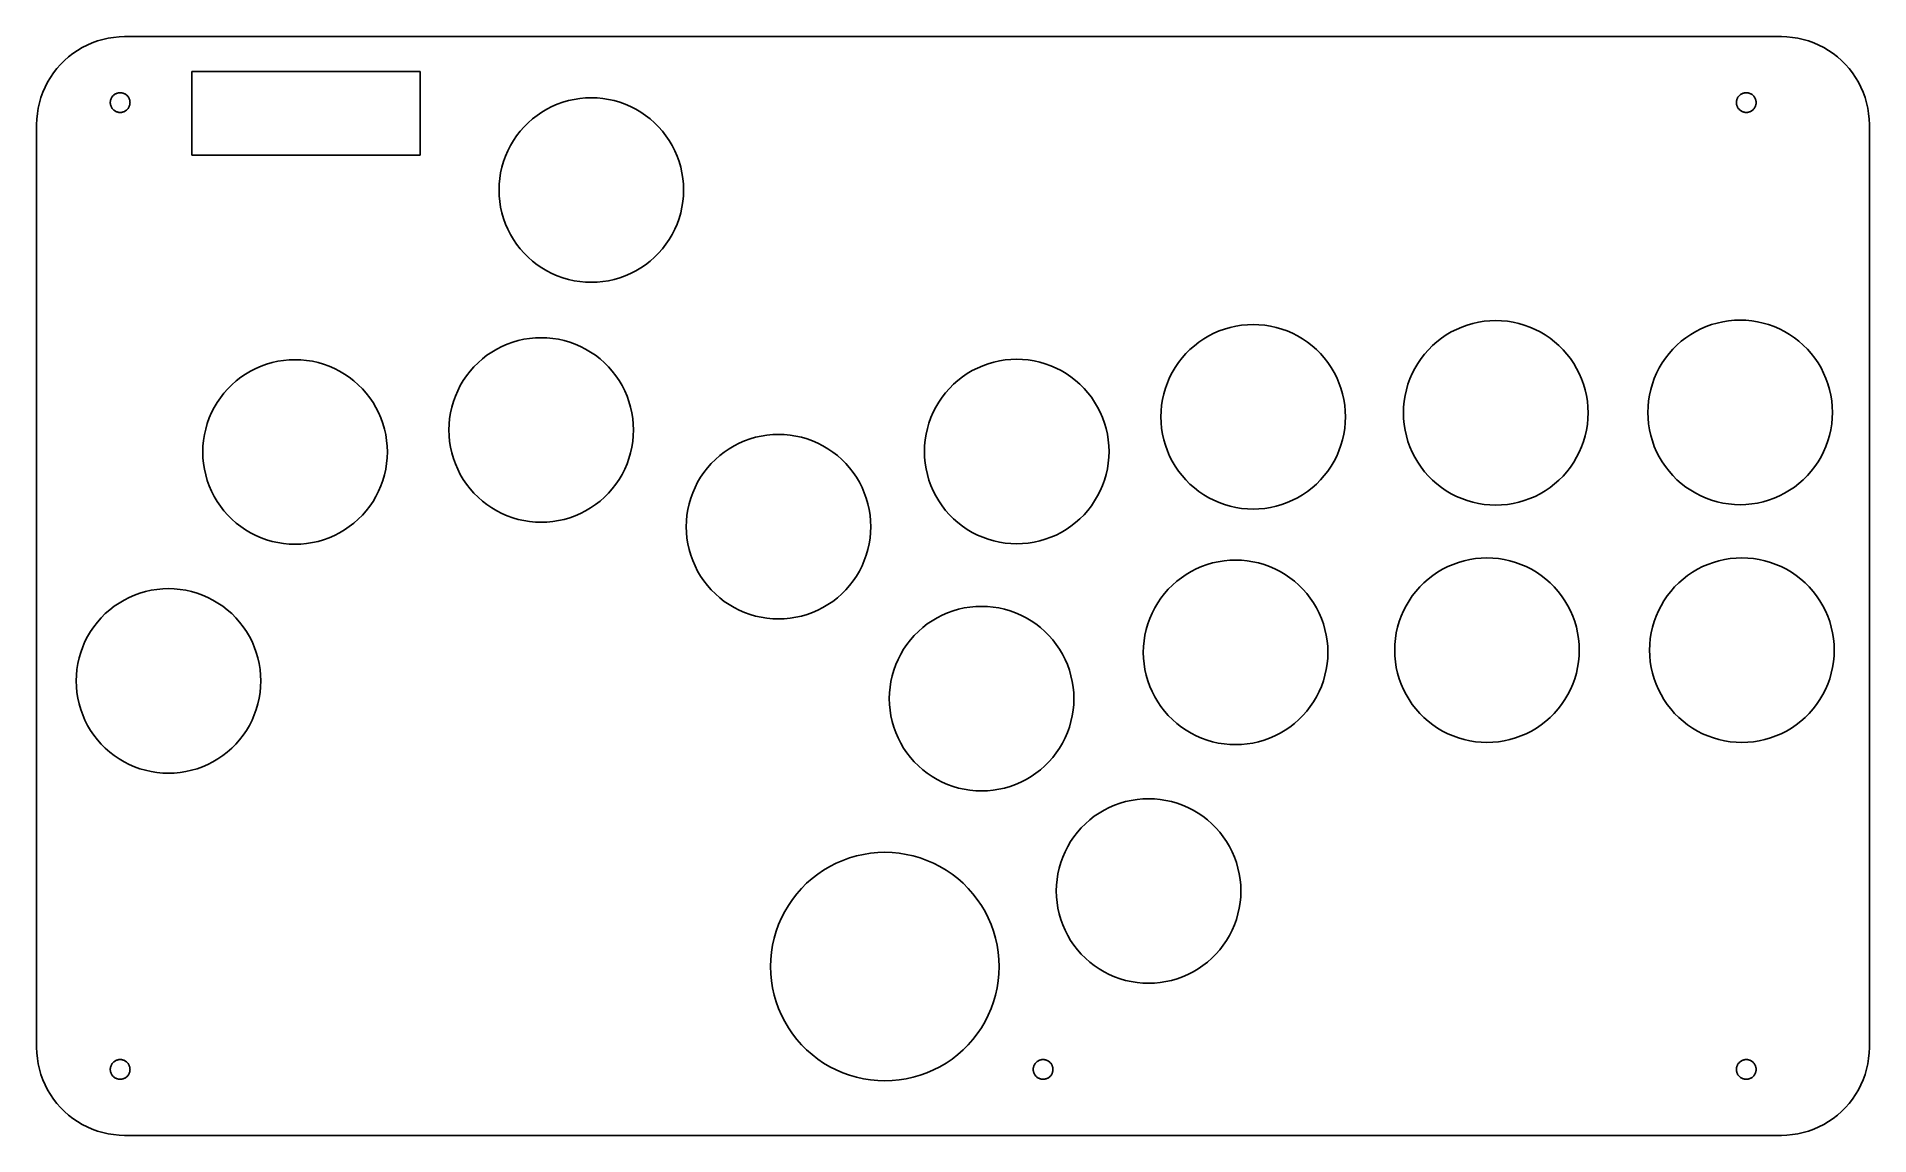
# Model space of a CAD drawing. Header units: metres. Extents: x 0 to 208, y 0 to 125.
import ezdxf

# ---------------------------------------------------------------- set-up
doc = ezdxf.new("R2010")
doc.units = ezdxf.units.M

msp = doc.modelspace()

# ---------------------------------------------------------------- linework, layer by layer
for p, q in [((4.12215, 123.09), (3.62576, 122.705)), ((4.64174, 123.443), (4.12215, 123.09)), ((5.18246, 123.763), (4.64174, 123.443)), ((5.7422, 124.048), (5.18246, 123.763)), ((6.31876, 124.298), (5.7422, 124.048)), ((6.90984, 124.511), (6.31876, 124.298)), ((7.51311, 124.686), (6.90984, 124.511)), ((8.12619, 124.823), (7.51311, 124.686)), ((8.74667, 124.921), (8.12619, 124.823)), ((9.3721, 124.98), (8.74667, 124.921)), ((10, 125), (9.3721, 124.98)), ((198.5, 125), (10, 125)), ((199.128, 124.98), (198.5, 125)), ((199.753, 124.921), (199.128, 124.98)), ((200.374, 124.823), (199.753, 124.921)), ((200.987, 124.686), (200.374, 124.823)), ((201.59, 124.511), (200.987, 124.686)), ((202.181, 124.298), (201.59, 124.511)), ((202.758, 124.048), (202.181, 124.298)), ((203.318, 123.763), (202.758, 124.048)), ((203.858, 123.443), (203.318, 123.763)), ((204.378, 123.09), (203.858, 123.443)), ((204.874, 122.705), (204.378, 123.09)), ((2.29486, 121.374), (1.90984, 120.878)), ((2.71031, 121.845), (2.29486, 121.374)), ((3.15453, 122.29), (2.71031, 121.845)), ((3.62576, 122.705), (3.15453, 122.29)), ((17.65, 111.525), (17.65, 121.025)), ((17.65, 121.025), (43.65, 121.025)), ((43.65, 121.025), (43.65, 111.525)), ((205.345, 122.29), (204.874, 122.705)), ((205.79, 121.845), (205.345, 122.29)), ((206.205, 121.374), (205.79, 121.845)), ((206.59, 120.878), (206.205, 121.374)), ((0.95174, 119.258), (0.70224, 118.681)), ((1.23694, 119.818), (0.95174, 119.258)), ((1.55672, 120.358), (1.23694, 119.818)), ((1.90984, 120.878), (1.55672, 120.358)), ((206.943, 120.358), (206.59, 120.878)), ((207.263, 119.818), (206.943, 120.358)), ((207.548, 119.258), (207.263, 119.818)), ((207.798, 118.681), (207.548, 119.258)), ((0.17712, 116.874), (0.07886, 116.253)), ((0.31416, 117.487), (0.17712, 116.874)), ((0.48944, 118.09), (0.31416, 117.487)), ((0.70224, 118.681), (0.48944, 118.09)), ((8.37999, 117.5), (8.3822, 117.57)), ((8.3822, 117.43), (8.37999, 117.5)), ((8.3822, 117.57), (8.38882, 117.64)), ((8.38882, 117.36), (8.3822, 117.43)), ((8.38882, 117.64), (8.39983, 117.71)), ((8.39983, 117.29), (8.38882, 117.36)), ((8.39983, 117.71), (8.41518, 117.779)), ((8.41518, 117.221), (8.39983, 117.29)), ((8.41518, 117.779), (8.43481, 117.846)), ((8.43481, 117.154), (8.41518, 117.221)), ((8.43481, 117.846), (8.45865, 117.912)), ((8.45865, 117.088), (8.43481, 117.154)), ((8.45865, 117.912), (8.48659, 117.977)), ((8.48659, 117.023), (8.45865, 117.088)), ((8.48659, 117.977), (8.51852, 118.04)), ((8.51852, 116.96), (8.48659, 117.023)), ((8.51852, 118.04), (8.55435, 118.1)), ((8.55435, 116.9), (8.51852, 116.96)), ((8.55435, 118.1), (8.59389, 118.158)), ((8.59389, 116.842), (8.55435, 116.9)), ((8.59389, 118.158), (8.63702, 118.214)), ((8.63702, 116.786), (8.59389, 116.842)), ((8.63702, 118.214), (8.68355, 118.267)), ((8.68355, 116.733), (8.63702, 116.786)), ((8.68355, 118.267), (8.73331, 118.316)), ((8.73331, 118.316), (8.78607, 118.363)), ((8.78607, 118.363), (8.84167, 118.406)), ((8.84167, 118.406), (8.89987, 118.446)), ((8.89987, 118.446), (8.96043, 118.481)), ((8.96043, 118.481), (9.02312, 118.513)), ((9.02312, 118.513), (9.08769, 118.541)), ((9.08769, 118.541), (9.1539, 118.565)), ((9.1539, 118.565), (9.22147, 118.585)), ((9.22147, 118.585), (9.29013, 118.6)), ((9.29013, 118.6), (9.35962, 118.611)), ((9.35962, 118.611), (9.42967, 118.618)), ((9.42967, 118.618), (9.5, 118.62)), ((9.5, 118.62), (9.57031, 118.618)), ((9.57031, 118.618), (9.64037, 118.611)), ((9.64037, 118.611), (9.70985, 118.6)), ((9.70985, 118.6), (9.77852, 118.585)), ((9.77852, 118.585), (9.84608, 118.565)), ((9.84608, 118.565), (9.91229, 118.541)), ((9.91229, 118.541), (9.97687, 118.513)), ((9.97687, 118.513), (10.0396, 118.481)), ((10.0396, 118.481), (10.1001, 118.446)), ((10.1001, 118.446), (10.1583, 118.406)), ((10.1583, 118.406), (10.2139, 118.363)), ((10.2139, 118.363), (10.2667, 118.316)), ((10.2667, 118.316), (10.3164, 118.267)), ((10.3164, 118.267), (10.363, 118.214)), ((10.363, 116.786), (10.3164, 116.733)), ((10.363, 118.214), (10.4061, 118.158)), ((10.4061, 116.842), (10.363, 116.786)), ((10.4061, 118.158), (10.4456, 118.1)), ((10.4456, 116.9), (10.4061, 116.842)), ((10.4456, 118.1), (10.4815, 118.04)), ((10.4815, 116.96), (10.4456, 116.9)), ((10.4815, 118.04), (10.5134, 117.977)), ((10.5134, 117.023), (10.4815, 116.96)), ((10.5134, 117.977), (10.5413, 117.912)), ((10.5413, 117.088), (10.5134, 117.023)), ((10.5413, 117.912), (10.5652, 117.846)), ((10.5652, 117.154), (10.5413, 117.088)), ((10.5652, 117.846), (10.5848, 117.779)), ((10.5848, 117.221), (10.5652, 117.154)), ((10.5848, 117.779), (10.6002, 117.71)), ((10.6002, 117.29), (10.5848, 117.221)), ((10.6002, 117.71), (10.6112, 117.64)), ((10.6112, 117.36), (10.6002, 117.29)), ((10.6112, 117.64), (10.6178, 117.57)), ((10.6178, 117.43), (10.6112, 117.36)), ((10.6178, 117.57), (10.62, 117.5)), ((10.62, 117.5), (10.6178, 117.43)), ((58.0416, 116.751), (58.6293, 117.051)), ((58.6293, 117.051), (59.2347, 117.313)), ((59.2347, 117.313), (59.8553, 117.536)), ((59.8553, 117.536), (60.4888, 117.72)), ((60.4888, 117.72), (61.1325, 117.864)), ((61.1325, 117.864), (61.784, 117.967)), ((61.784, 117.967), (62.4407, 118.029)), ((62.4407, 118.029), (63.1, 118.05)), ((63.1, 118.05), (63.7593, 118.029)), ((63.7593, 118.029), (64.416, 117.967)), ((64.416, 117.967), (65.0675, 117.864)), ((65.0675, 117.864), (65.7112, 117.72)), ((65.7112, 117.72), (66.3447, 117.536)), ((66.3447, 117.536), (66.9653, 117.313)), ((66.9653, 117.313), (67.5707, 117.051)), ((67.5707, 117.051), (68.1584, 116.751)), ((193.38, 117.5), (193.382, 117.57)), ((193.382, 117.43), (193.38, 117.5)), ((193.382, 117.57), (193.389, 117.64)), ((193.389, 117.36), (193.382, 117.43)), ((193.389, 117.64), (193.4, 117.71)), ((193.4, 117.29), (193.389, 117.36)), ((193.4, 117.71), (193.415, 117.779)), ((193.415, 117.221), (193.4, 117.29)), ((193.415, 117.779), (193.435, 117.846)), ((193.435, 117.154), (193.415, 117.221)), ((193.435, 117.846), (193.459, 117.912)), ((193.459, 117.088), (193.435, 117.154)), ((193.459, 117.912), (193.487, 117.977)), ((193.487, 117.023), (193.459, 117.088)), ((193.487, 117.977), (193.519, 118.04)), ((193.519, 116.96), (193.487, 117.023)), ((193.519, 118.04), (193.554, 118.1)), ((193.554, 116.9), (193.519, 116.96)), ((193.554, 118.1), (193.594, 118.158)), ((193.594, 116.842), (193.554, 116.9)), ((193.594, 118.158), (193.637, 118.214)), ((193.637, 116.786), (193.594, 116.842)), ((193.637, 118.214), (193.684, 118.267)), ((193.684, 116.733), (193.637, 116.786)), ((193.684, 118.267), (193.733, 118.316)), ((193.733, 118.316), (193.786, 118.363)), ((193.786, 118.363), (193.842, 118.406)), ((193.842, 118.406), (193.9, 118.446)), ((193.9, 118.446), (193.96, 118.481)), ((193.96, 118.481), (194.023, 118.513)), ((194.023, 118.513), (194.088, 118.541)), ((194.088, 118.541), (194.154, 118.565)), ((194.154, 118.565), (194.221, 118.585)), ((194.221, 118.585), (194.29, 118.6)), ((194.29, 118.6), (194.36, 118.611)), ((194.36, 118.611), (194.43, 118.618)), ((194.43, 118.618), (194.5, 118.62)), ((194.5, 118.62), (194.57, 118.618)), ((194.57, 118.618), (194.64, 118.611)), ((194.64, 118.611), (194.71, 118.6)), ((194.71, 118.6), (194.779, 118.585)), ((194.779, 118.585), (194.846, 118.565)), ((194.846, 118.565), (194.912, 118.541)), ((194.912, 118.541), (194.977, 118.513)), ((194.977, 118.513), (195.04, 118.481)), ((195.04, 118.481), (195.1, 118.446)), ((195.1, 118.446), (195.158, 118.406)), ((195.158, 118.406), (195.214, 118.363)), ((195.214, 118.363), (195.267, 118.316)), ((195.267, 118.316), (195.316, 118.267)), ((195.316, 118.267), (195.363, 118.214)), ((195.363, 116.786), (195.316, 116.733)), ((195.363, 118.214), (195.406, 118.158)), ((195.406, 116.842), (195.363, 116.786)), ((195.406, 118.158), (195.446, 118.1)), ((195.446, 116.9), (195.406, 116.842)), ((195.446, 118.1), (195.481, 118.04)), ((195.481, 116.96), (195.446, 116.9)), ((195.481, 118.04), (195.513, 117.977)), ((195.513, 117.023), (195.481, 116.96)), ((195.513, 117.977), (195.541, 117.912)), ((195.541, 117.088), (195.513, 117.023)), ((195.541, 117.912), (195.565, 117.846)), ((195.565, 117.154), (195.541, 117.088)), ((195.565, 117.846), (195.585, 117.779)), ((195.585, 117.221), (195.565, 117.154)), ((195.585, 117.779), (195.6, 117.71)), ((195.6, 117.29), (195.585, 117.221)), ((195.6, 117.71), (195.611, 117.64)), ((195.611, 117.36), (195.6, 117.29)), ((195.611, 117.64), (195.618, 117.57)), ((195.618, 117.43), (195.611, 117.36)), ((195.618, 117.57), (195.62, 117.5)), ((195.62, 117.5), (195.618, 117.43)), ((208.011, 118.09), (207.798, 118.681)), ((208.186, 117.487), (208.011, 118.09)), ((208.323, 116.874), (208.186, 117.487)), ((208.421, 116.253), (208.323, 116.874)), ((0.01973, 115.628), (0, 115)), ((0, 115), (0, 10)), ((0.07886, 116.253), (0.01973, 115.628)), ((8.73331, 116.684), (8.68355, 116.733)), ((8.78607, 116.637), (8.73331, 116.684)), ((8.84167, 116.594), (8.78607, 116.637)), ((8.89987, 116.554), (8.84167, 116.594)), ((8.96043, 116.519), (8.89987, 116.554)), ((9.02312, 116.487), (8.96043, 116.519)), ((9.08769, 116.459), (9.02312, 116.487)), ((9.1539, 116.435), (9.08769, 116.459)), ((9.22147, 116.415), (9.1539, 116.435)), ((9.29013, 116.4), (9.22147, 116.415)), ((9.35962, 116.389), (9.29013, 116.4)), ((9.42967, 116.382), (9.35962, 116.389)), ((9.5, 116.38), (9.42967, 116.382)), ((9.57031, 116.382), (9.5, 116.38)), ((9.64037, 116.389), (9.57031, 116.382)), ((9.70985, 116.4), (9.64037, 116.389)), ((9.77852, 116.415), (9.70985, 116.4)), ((9.84608, 116.435), (9.77852, 116.415)), ((9.91229, 116.459), (9.84608, 116.435)), ((9.97687, 116.487), (9.91229, 116.459)), ((10.0396, 116.519), (9.97687, 116.487)), ((10.1001, 116.554), (10.0396, 116.519)), ((10.1583, 116.594), (10.1001, 116.554)), ((10.2139, 116.637), (10.1583, 116.594)), ((10.2667, 116.684), (10.2139, 116.637)), ((10.3164, 116.733), (10.2667, 116.684)), ((55.0096, 114.243), (55.4458, 114.738)), ((55.4458, 114.738), (55.9122, 115.204)), ((55.9122, 115.204), (56.407, 115.64)), ((56.407, 115.64), (56.9283, 116.045)), ((56.9283, 116.045), (57.4738, 116.415)), ((57.4738, 116.415), (58.0416, 116.751)), ((68.1584, 116.751), (68.7262, 116.415)), ((68.7262, 116.415), (69.2717, 116.045)), ((69.2717, 116.045), (69.7929, 115.64)), ((69.7929, 115.64), (70.2877, 115.204)), ((70.2877, 115.204), (70.7542, 114.738)), ((70.7542, 114.738), (71.1904, 114.243)), ((193.733, 116.684), (193.684, 116.733)), ((193.786, 116.637), (193.733, 116.684)), ((193.842, 116.594), (193.786, 116.637)), ((193.9, 116.554), (193.842, 116.594)), ((193.96, 116.519), (193.9, 116.554)), ((194.023, 116.487), (193.96, 116.519)), ((194.088, 116.459), (194.023, 116.487)), ((194.154, 116.435), (194.088, 116.459)), ((194.221, 116.415), (194.154, 116.435)), ((194.29, 116.4), (194.221, 116.415)), ((194.36, 116.389), (194.29, 116.4)), ((194.43, 116.382), (194.36, 116.389)), ((194.5, 116.38), (194.43, 116.382)), ((194.57, 116.382), (194.5, 116.38)), ((194.64, 116.389), (194.57, 116.382)), ((194.71, 116.4), (194.64, 116.389)), ((194.779, 116.415), (194.71, 116.4)), ((194.846, 116.435), (194.779, 116.415)), ((194.912, 116.459), (194.846, 116.435)), ((194.977, 116.487), (194.912, 116.459)), ((195.04, 116.519), (194.977, 116.487)), ((195.1, 116.554), (195.04, 116.519)), ((195.158, 116.594), (195.1, 116.554)), ((195.214, 116.637), (195.158, 116.594)), ((195.267, 116.684), (195.214, 116.637)), ((195.316, 116.733), (195.267, 116.684)), ((208.48, 115.628), (208.421, 116.253)), ((208.5, 115), (208.48, 115.628)), ((208.5, 10), (208.5, 115)), ((53.5993, 112.021), (53.8988, 112.608)), ((53.8988, 112.608), (54.2345, 113.176)), ((54.2345, 113.176), (54.6053, 113.722)), ((54.6053, 113.722), (55.0096, 114.243)), ((71.1904, 114.243), (71.5947, 113.722)), ((71.5947, 113.722), (71.9654, 113.176)), ((71.9654, 113.176), (72.3012, 112.608)), ((72.3012, 112.608), (72.6007, 112.021)), ((43.65, 111.525), (17.65, 111.525)), ((52.9299, 110.161), (53.1139, 110.795)), ((53.1139, 110.795), (53.3373, 111.415)), ((53.3373, 111.415), (53.5993, 112.021)), ((72.6007, 112.021), (72.8626, 111.415)), ((72.8626, 111.415), (73.0861, 110.795)), ((73.0861, 110.795), (73.2701, 110.161)), ((52.6207, 108.209), (52.6828, 108.866)), ((52.6828, 108.866), (52.786, 109.518)), ((52.786, 109.518), (52.9299, 110.161)), ((73.2701, 110.161), (73.414, 109.518)), ((73.414, 109.518), (73.5172, 108.866)), ((73.5172, 108.866), (73.5793, 108.209)), ((52.6, 107.55), (52.6207, 108.209)), ((52.6207, 106.891), (52.6, 107.55)), ((52.6828, 106.234), (52.6207, 106.891)), ((73.5793, 106.891), (73.5172, 106.234)), ((73.5793, 108.209), (73.6, 107.55)), ((73.6, 107.55), (73.5793, 106.891)), ((52.786, 105.582), (52.6828, 106.234)), ((52.9299, 104.939), (52.786, 105.582)), ((53.1139, 104.305), (52.9299, 104.939)), ((53.3373, 103.685), (53.1139, 104.305)), ((73.0861, 104.305), (72.8626, 103.685)), ((73.2701, 104.939), (73.0861, 104.305)), ((73.414, 105.582), (73.2701, 104.939)), ((73.5172, 106.234), (73.414, 105.582)), ((53.5993, 103.079), (53.3373, 103.685)), ((53.8988, 102.492), (53.5993, 103.079)), ((54.2345, 101.924), (53.8988, 102.492)), ((72.3012, 102.492), (71.9654, 101.924)), ((72.6007, 103.079), (72.3012, 102.492)), ((72.8626, 103.685), (72.6007, 103.079)), ((54.6053, 101.378), (54.2345, 101.924)), ((55.0096, 100.857), (54.6053, 101.378)), ((55.4458, 100.362), (55.0096, 100.857)), ((55.9122, 99.8958), (55.4458, 100.362)), ((70.7542, 100.362), (70.2877, 99.8958)), ((71.1904, 100.857), (70.7542, 100.362)), ((71.5947, 101.378), (71.1904, 100.857)), ((71.9654, 101.924), (71.5947, 101.378)), ((56.407, 99.4596), (55.9122, 99.8958)), ((56.9283, 99.0553), (56.407, 99.4596)), ((57.4738, 98.6846), (56.9283, 99.0553)), ((58.0416, 98.3488), (57.4738, 98.6846)), ((58.6293, 98.0493), (58.0416, 98.3488)), ((59.2347, 97.7873), (58.6293, 98.0493)), ((67.5707, 98.0493), (66.9653, 97.7873)), ((68.1584, 98.3488), (67.5707, 98.0493)), ((68.7262, 98.6846), (68.1584, 98.3488)), ((69.2717, 99.0553), (68.7262, 98.6846)), ((69.7929, 99.4596), (69.2717, 99.0553)), ((70.2877, 99.8958), (69.7929, 99.4596)), ((59.8553, 97.5639), (59.2347, 97.7873)), ((60.4888, 97.3799), (59.8553, 97.5639)), ((61.1325, 97.236), (60.4888, 97.3799)), ((61.784, 97.1328), (61.1325, 97.236)), ((62.4407, 97.0707), (61.784, 97.1328)), ((63.1, 97.05), (62.4407, 97.0707)), ((63.7593, 97.0707), (63.1, 97.05)), ((64.416, 97.1328), (63.7593, 97.0707)), ((65.0675, 97.236), (64.416, 97.1328)), ((65.7112, 97.3799), (65.0675, 97.236)), ((66.3447, 97.5639), (65.7112, 97.3799)), ((66.9653, 97.7873), (66.3447, 97.5639)), ((135.155, 91.7361), (135.789, 91.9201)), ((135.789, 91.9201), (136.432, 92.064)), ((136.432, 92.064), (137.084, 92.1672)), ((137.084, 92.1672), (137.741, 92.2293)), ((137.741, 92.2293), (138.4, 92.25)), ((138.4, 92.25), (139.059, 92.2293)), ((139.059, 92.2293), (139.716, 92.1672)), ((139.716, 92.1672), (140.367, 92.064)), ((140.367, 92.064), (141.011, 91.9201)), ((141.011, 91.9201), (141.645, 91.7361)), ((161.529, 91.7007), (162.135, 91.9626)), ((162.135, 91.9626), (162.755, 92.1861)), ((162.755, 92.1861), (163.389, 92.3701)), ((163.389, 92.3701), (164.032, 92.514)), ((164.032, 92.514), (164.684, 92.6172)), ((164.684, 92.6172), (165.341, 92.6793)), ((165.341, 92.6793), (166, 92.7)), ((166, 92.7), (166.659, 92.6793)), ((166.659, 92.6793), (167.316, 92.6172)), ((167.316, 92.6172), (167.967, 92.514)), ((167.967, 92.514), (168.611, 92.3701)), ((168.611, 92.3701), (169.245, 92.1861)), ((169.245, 92.1861), (169.865, 91.9626)), ((169.865, 91.9626), (170.471, 91.7007)), ((188.742, 91.4512), (189.329, 91.7507)), ((189.329, 91.7507), (189.935, 92.0126)), ((189.935, 92.0126), (190.555, 92.2361)), ((190.555, 92.2361), (191.189, 92.4201)), ((191.189, 92.4201), (191.832, 92.564)), ((191.832, 92.564), (192.484, 92.6672)), ((192.484, 92.6672), (193.141, 92.7293)), ((193.141, 92.7293), (193.8, 92.75)), ((193.8, 92.75), (194.459, 92.7293)), ((194.459, 92.7293), (195.116, 92.6672)), ((195.116, 92.6672), (195.768, 92.564)), ((195.768, 92.564), (196.411, 92.4201)), ((196.411, 92.4201), (197.045, 92.2361)), ((197.045, 92.2361), (197.665, 92.0126)), ((197.665, 92.0126), (198.271, 91.7507)), ((198.271, 91.7507), (198.858, 91.4512)), ((52.3416, 89.4512), (52.9293, 89.7507)), ((52.9293, 89.7507), (53.5347, 90.0126)), ((53.5347, 90.0126), (54.1553, 90.2361)), ((54.1553, 90.2361), (54.7887, 90.4201)), ((54.7887, 90.4201), (55.4325, 90.564)), ((55.4325, 90.564), (56.084, 90.6672)), ((56.084, 90.6672), (56.7407, 90.7293)), ((56.7407, 90.7293), (57.4, 90.75)), ((57.4, 90.75), (58.0593, 90.7293)), ((58.0593, 90.7293), (58.716, 90.6672)), ((58.716, 90.6672), (59.3675, 90.564)), ((59.3675, 90.564), (60.0112, 90.4201)), ((60.0112, 90.4201), (60.6447, 90.2361)), ((60.6447, 90.2361), (61.2653, 90.0126)), ((61.2653, 90.0126), (61.8707, 89.7507)), ((61.8707, 89.7507), (62.4584, 89.4512)), ((131.212, 89.4042), (131.707, 89.8404)), ((131.707, 89.8404), (132.228, 90.2447)), ((132.228, 90.2447), (132.774, 90.6154)), ((132.774, 90.6154), (133.342, 90.9512)), ((133.342, 90.9512), (133.929, 91.2507)), ((133.929, 91.2507), (134.535, 91.5126)), ((134.535, 91.5126), (135.155, 91.7361)), ((141.645, 91.7361), (142.265, 91.5126)), ((142.265, 91.5126), (142.871, 91.2507)), ((142.871, 91.2507), (143.458, 90.9512)), ((143.458, 90.9512), (144.026, 90.6154)), ((144.026, 90.6154), (144.572, 90.2447)), ((144.572, 90.2447), (145.093, 89.8404)), ((145.093, 89.8404), (145.588, 89.4042)), ((158.346, 89.3877), (158.812, 89.8542)), ((158.812, 89.8542), (159.307, 90.2904)), ((159.307, 90.2904), (159.828, 90.6947)), ((159.828, 90.6947), (160.374, 91.0654)), ((160.374, 91.0654), (160.942, 91.4012)), ((160.942, 91.4012), (161.529, 91.7007)), ((170.471, 91.7007), (171.058, 91.4012)), ((171.058, 91.4012), (171.626, 91.0654)), ((171.626, 91.0654), (172.172, 90.6947)), ((172.172, 90.6947), (172.693, 90.2904)), ((172.693, 90.2904), (173.188, 89.8542)), ((173.188, 89.8542), (173.654, 89.3877)), ((186.146, 89.4377), (186.612, 89.9042)), ((186.612, 89.9042), (187.107, 90.3404)), ((187.107, 90.3404), (187.628, 90.7447)), ((187.628, 90.7447), (188.174, 91.1154)), ((188.174, 91.1154), (188.742, 91.4512)), ((198.858, 91.4512), (199.426, 91.1154)), ((199.426, 91.1154), (199.972, 90.7447)), ((199.972, 90.7447), (200.493, 90.3404)), ((200.493, 90.3404), (200.988, 89.9042)), ((200.988, 89.9042), (201.454, 89.4377)), ((25.5347, 87.5126), (26.1553, 87.7361)), ((26.1553, 87.7361), (26.7887, 87.9201)), ((26.7887, 87.9201), (27.4325, 88.064)), ((27.4325, 88.064), (28.084, 88.1672)), ((28.084, 88.1672), (28.7407, 88.2293)), ((28.7407, 88.2293), (29.4, 88.25)), ((29.4, 88.25), (30.0593, 88.2293)), ((30.0593, 88.2293), (30.716, 88.1672)), ((30.716, 88.1672), (31.3675, 88.064)), ((31.3675, 88.064), (32.0112, 87.9201)), ((32.0112, 87.9201), (32.6447, 87.7361)), ((32.6447, 87.7361), (33.2653, 87.5126)), ((49.7458, 87.4377), (50.2122, 87.9042)), ((50.2122, 87.9042), (50.707, 88.3404)), ((50.707, 88.3404), (51.2282, 88.7447)), ((51.2282, 88.7447), (51.7738, 89.1154)), ((51.7738, 89.1154), (52.3416, 89.4512)), ((62.4584, 89.4512), (63.0262, 89.1154)), ((63.0262, 89.1154), (63.5717, 88.7447)), ((63.5717, 88.7447), (64.0929, 88.3404)), ((64.0929, 88.3404), (64.5877, 87.9042)), ((64.5877, 87.9042), (65.0542, 87.4377)), ((107.635, 87.5627), (108.255, 87.7861)), ((108.255, 87.7861), (108.889, 87.9701)), ((108.889, 87.9701), (109.532, 88.114)), ((109.532, 88.114), (110.184, 88.2172)), ((110.184, 88.2172), (110.841, 88.2793)), ((110.841, 88.2793), (111.5, 88.3)), ((111.5, 88.3), (112.159, 88.2793)), ((112.159, 88.2793), (112.816, 88.2172)), ((112.816, 88.2172), (113.467, 88.114)), ((113.467, 88.114), (114.111, 87.9701)), ((114.111, 87.9701), (114.745, 87.7861)), ((114.745, 87.7861), (115.365, 87.5627)), ((129.535, 87.3762), (129.905, 87.9217)), ((129.905, 87.9217), (130.31, 88.4429)), ((130.31, 88.4429), (130.746, 88.9377)), ((130.746, 88.9377), (131.212, 89.4042)), ((145.588, 89.4042), (146.054, 88.9377)), ((146.054, 88.9377), (146.49, 88.4429)), ((146.49, 88.4429), (146.895, 87.9217)), ((146.895, 87.9217), (147.265, 87.3762)), ((156.799, 87.2584), (157.135, 87.8262)), ((157.135, 87.8262), (157.505, 88.3717)), ((157.505, 88.3717), (157.91, 88.8929)), ((157.91, 88.8929), (158.346, 89.3877)), ((173.654, 89.3877), (174.09, 88.8929)), ((174.09, 88.8929), (174.495, 88.3717)), ((174.495, 88.3717), (174.865, 87.8262)), ((174.865, 87.8262), (175.201, 87.2584)), ((184.599, 87.3084), (184.935, 87.8762)), ((184.935, 87.8762), (185.305, 88.4217)), ((185.305, 88.4217), (185.71, 88.9429)), ((185.71, 88.9429), (186.146, 89.4377)), ((201.454, 89.4377), (201.89, 88.9429)), ((201.89, 88.9429), (202.295, 88.4217)), ((202.295, 88.4217), (202.665, 87.8762)), ((202.665, 87.8762), (203.001, 87.3084)), ((22.2122, 85.4042), (22.707, 85.8404)), ((22.707, 85.8404), (23.2282, 86.2447)), ((23.2282, 86.2447), (23.7738, 86.6154)), ((23.7738, 86.6154), (24.3416, 86.9512)), ((24.3416, 86.9512), (24.9293, 87.2507)), ((24.9293, 87.2507), (25.5347, 87.5126)), ((33.2653, 87.5126), (33.8707, 87.2507)), ((33.8707, 87.2507), (34.4584, 86.9512)), ((34.4584, 86.9512), (35.0262, 86.6154)), ((35.0262, 86.6154), (35.5717, 86.2447)), ((35.5717, 86.2447), (36.0929, 85.8404)), ((36.0929, 85.8404), (36.5877, 85.4042)), ((48.1988, 85.3084), (48.5345, 85.8762)), ((48.5345, 85.8762), (48.9053, 86.4217)), ((48.9053, 86.4217), (49.3096, 86.9429)), ((49.3096, 86.9429), (49.7458, 87.4377)), ((65.0542, 87.4377), (65.4904, 86.9429)), ((65.4904, 86.9429), (65.8947, 86.4217)), ((65.8947, 86.4217), (66.2654, 85.8762)), ((66.2654, 85.8762), (66.6012, 85.3084)), ((104.312, 85.4542), (104.807, 85.8904)), ((104.807, 85.8904), (105.328, 86.2947)), ((105.328, 86.2947), (105.874, 86.6654)), ((105.874, 86.6654), (106.442, 87.0012)), ((106.442, 87.0012), (107.029, 87.3007)), ((107.029, 87.3007), (107.635, 87.5627)), ((115.365, 87.5627), (115.971, 87.3007)), ((115.971, 87.3007), (116.558, 87.0012)), ((116.558, 87.0012), (117.126, 86.6654)), ((117.126, 86.6654), (117.672, 86.2947)), ((117.672, 86.2947), (118.193, 85.8904)), ((118.193, 85.8904), (118.688, 85.4542)), ((128.414, 84.9947), (128.637, 85.6153)), ((128.637, 85.6153), (128.899, 86.2207)), ((128.899, 86.2207), (129.199, 86.8084)), ((129.199, 86.8084), (129.535, 87.3762)), ((147.265, 87.3762), (147.601, 86.8084)), ((147.601, 86.8084), (147.901, 86.2207)), ((147.901, 86.2207), (148.163, 85.6153)), ((148.163, 85.6153), (148.386, 84.9947)), ((156.014, 85.4447), (156.237, 86.0653)), ((156.237, 86.0653), (156.499, 86.6707)), ((156.499, 86.6707), (156.799, 87.2584)), ((175.201, 87.2584), (175.501, 86.6707)), ((175.501, 86.6707), (175.763, 86.0653)), ((175.763, 86.0653), (175.986, 85.4447)), ((183.63, 84.8612), (183.814, 85.4947)), ((183.814, 85.4947), (184.037, 86.1153)), ((184.037, 86.1153), (184.299, 86.7207)), ((184.299, 86.7207), (184.599, 87.3084)), ((203.001, 87.3084), (203.301, 86.7207)), ((203.301, 86.7207), (203.563, 86.1153)), ((203.563, 86.1153), (203.786, 85.4947)), ((203.786, 85.4947), (203.97, 84.8612)), ((20.5345, 83.3762), (20.9053, 83.9217)), ((20.9053, 83.9217), (21.3096, 84.4429)), ((21.3096, 84.4429), (21.7458, 84.9377)), ((21.7458, 84.9377), (22.2122, 85.4042)), ((36.5877, 85.4042), (37.0542, 84.9377)), ((37.0542, 84.9377), (37.4904, 84.4429)), ((37.4904, 84.4429), (37.8947, 83.9217)), ((37.8947, 83.9217), (38.2654, 83.3762)), ((47.2299, 82.8612), (47.4139, 83.4947)), ((47.4139, 83.4947), (47.6373, 84.1153)), ((47.6373, 84.1153), (47.8993, 84.7207)), ((47.8993, 84.7207), (48.1988, 85.3084)), ((66.6012, 85.3084), (66.9007, 84.7207)), ((66.9007, 84.7207), (67.1626, 84.1153)), ((67.1626, 84.1153), (67.3861, 83.4947)), ((67.3861, 83.4947), (67.5701, 82.8612)), ((102.299, 82.8584), (102.635, 83.4262)), ((102.635, 83.4262), (103.005, 83.9717)), ((103.005, 83.9717), (103.41, 84.493)), ((103.41, 84.493), (103.846, 84.9877)), ((103.846, 84.9877), (104.312, 85.4542)), ((118.688, 85.4542), (119.154, 84.9877)), ((119.154, 84.9877), (119.59, 84.493)), ((119.59, 84.493), (119.995, 83.9717)), ((119.995, 83.9717), (120.365, 83.4262)), ((120.365, 83.4262), (120.701, 82.8584)), ((127.983, 83.066), (128.086, 83.7175)), ((128.086, 83.7175), (128.23, 84.3612)), ((128.23, 84.3612), (128.414, 84.9947)), ((148.386, 84.9947), (148.57, 84.3612)), ((148.57, 84.3612), (148.714, 83.7175)), ((148.714, 83.7175), (148.817, 83.066)), ((155.521, 82.8593), (155.583, 83.516)), ((155.583, 83.516), (155.686, 84.1675)), ((155.686, 84.1675), (155.83, 84.8112)), ((155.83, 84.8112), (156.014, 85.4447)), ((175.986, 85.4447), (176.17, 84.8112)), ((176.17, 84.8112), (176.314, 84.1675)), ((176.314, 84.1675), (176.417, 83.516)), ((176.417, 83.516), (176.479, 82.8593)), ((183.321, 82.9093), (183.383, 83.566)), ((183.383, 83.566), (183.486, 84.2175)), ((183.486, 84.2175), (183.63, 84.8612)), ((203.97, 84.8612), (204.114, 84.2175)), ((204.114, 84.2175), (204.217, 83.566)), ((204.217, 83.566), (204.279, 82.9093)), ((19.4139, 80.9947), (19.6373, 81.6153)), ((19.6373, 81.6153), (19.8993, 82.2207)), ((19.8993, 82.2207), (20.1988, 82.8084)), ((20.1988, 82.8084), (20.5345, 83.3762)), ((38.2654, 83.3762), (38.6012, 82.8084)), ((38.6012, 82.8084), (38.9007, 82.2207)), ((38.9007, 82.2207), (39.1626, 81.6153)), ((39.1626, 81.6153), (39.3861, 80.9947)), ((46.9207, 80.9093), (46.9828, 81.566)), ((46.9828, 81.566), (47.086, 82.2175)), ((47.086, 82.2175), (47.2299, 82.8612)), ((67.5701, 82.8612), (67.714, 82.2175)), ((67.714, 82.2175), (67.8172, 81.566)), ((67.8172, 81.566), (67.8793, 80.9093)), ((101.514, 81.0447), (101.737, 81.6653)), ((101.737, 81.6653), (101.999, 82.2707)), ((101.999, 82.2707), (102.299, 82.8584)), ((120.701, 82.8584), (121.001, 82.2707)), ((121.001, 82.2707), (121.263, 81.6653)), ((121.263, 81.6653), (121.486, 81.0447)), ((127.9, 81.75), (127.921, 82.4093)), ((127.921, 81.0907), (127.9, 81.75)), ((127.921, 82.4093), (127.983, 83.066)), ((148.817, 83.066), (148.879, 82.4093)), ((148.879, 82.4093), (148.9, 81.75)), ((148.9, 81.75), (148.879, 81.0907)), ((155.5, 82.2), (155.521, 82.8593)), ((155.521, 81.5407), (155.5, 82.2)), ((155.583, 80.884), (155.521, 81.5407)), ((176.479, 81.5407), (176.417, 80.884)), ((176.479, 82.8593), (176.5, 82.2)), ((176.5, 82.2), (176.479, 81.5407)), ((183.3, 82.25), (183.321, 82.9093)), ((183.321, 81.5907), (183.3, 82.25)), ((183.383, 80.934), (183.321, 81.5907)), ((204.279, 81.5907), (204.217, 80.934)), ((204.279, 82.9093), (204.3, 82.25)), ((204.3, 82.25), (204.279, 81.5907)), ((18.9828, 79.066), (19.086, 79.7175)), ((19.086, 79.7175), (19.2299, 80.3612)), ((19.2299, 80.3612), (19.4139, 80.9947)), ((39.3861, 80.9947), (39.5701, 80.3612)), ((39.5701, 80.3612), (39.714, 79.7175)), ((39.714, 79.7175), (39.8172, 79.066)), ((46.9, 80.25), (46.9207, 80.9093)), ((46.9207, 79.5907), (46.9, 80.25)), ((46.9828, 78.934), (46.9207, 79.5907)), ((67.8793, 79.5907), (67.8172, 78.934)), ((67.8793, 80.9093), (67.9, 80.25)), ((67.9, 80.25), (67.8793, 79.5907)), ((80.5347, 79.0126), (81.1553, 79.2361)), ((81.1553, 79.2361), (81.7887, 79.4201)), ((81.7887, 79.4201), (82.4325, 79.564)), ((82.4325, 79.564), (83.084, 79.6672)), ((83.084, 79.6672), (83.7407, 79.7293)), ((83.7407, 79.7293), (84.4, 79.75)), ((84.4, 79.75), (85.0593, 79.7293)), ((85.0593, 79.7293), (85.716, 79.6672)), ((85.716, 79.6672), (86.3675, 79.564)), ((86.3675, 79.564), (87.0112, 79.4201)), ((87.0112, 79.4201), (87.6447, 79.2361)), ((87.6447, 79.2361), (88.2653, 79.0126)), ((101.083, 79.116), (101.186, 79.7675)), ((101.186, 79.7675), (101.33, 80.4112)), ((101.33, 80.4112), (101.514, 81.0447)), ((121.486, 81.0447), (121.67, 80.4112)), ((121.67, 80.4112), (121.814, 79.7675)), ((121.814, 79.7675), (121.917, 79.116)), ((127.983, 80.434), (127.921, 81.0907)), ((128.086, 79.7825), (127.983, 80.434)), ((128.23, 79.1387), (128.086, 79.7825)), ((148.714, 79.7825), (148.57, 79.1387)), ((148.817, 80.434), (148.714, 79.7825)), ((148.879, 81.0907), (148.817, 80.434)), ((155.686, 80.2325), (155.583, 80.884)), ((155.83, 79.5887), (155.686, 80.2325)), ((156.014, 78.9553), (155.83, 79.5887)), ((176.17, 79.5887), (175.986, 78.9553)), ((176.314, 80.2325), (176.17, 79.5887)), ((176.417, 80.884), (176.314, 80.2325)), ((183.486, 80.2825), (183.383, 80.934)), ((183.63, 79.6387), (183.486, 80.2825)), ((183.814, 79.0053), (183.63, 79.6387)), ((203.97, 79.6387), (203.786, 79.0053)), ((204.114, 80.2825), (203.97, 79.6387)), ((204.217, 80.934), (204.114, 80.2825)), ((18.9, 77.75), (18.9207, 78.4093)), ((18.9207, 77.0907), (18.9, 77.75)), ((18.9207, 78.4093), (18.9828, 79.066)), ((39.8172, 79.066), (39.8793, 78.4093)), ((39.8793, 78.4093), (39.9, 77.75)), ((39.9, 77.75), (39.8793, 77.0907)), ((47.086, 78.2825), (46.9828, 78.934)), ((47.2299, 77.6387), (47.086, 78.2825)), ((47.4139, 77.0053), (47.2299, 77.6387)), ((67.5701, 77.6387), (67.3861, 77.0053)), ((67.714, 78.2825), (67.5701, 77.6387)), ((67.8172, 78.934), (67.714, 78.2825)), ((77.2122, 76.9042), (77.707, 77.3404)), ((77.707, 77.3404), (78.2282, 77.7447)), ((78.2282, 77.7447), (78.7738, 78.1154)), ((78.7738, 78.1154), (79.3416, 78.4512)), ((79.3416, 78.4512), (79.9293, 78.7507)), ((79.9293, 78.7507), (80.5347, 79.0126)), ((88.2653, 79.0126), (88.8707, 78.7507)), ((88.8707, 78.7507), (89.4584, 78.4512)), ((89.4584, 78.4512), (90.0262, 78.1154)), ((90.0262, 78.1154), (90.5717, 77.7447)), ((90.5717, 77.7447), (91.0929, 77.3404)), ((91.0929, 77.3404), (91.5877, 76.9042)), ((101, 77.8), (101.021, 78.4593)), ((101.021, 77.1407), (101, 77.8)), ((101.021, 78.4593), (101.083, 79.116)), ((121.917, 79.116), (121.979, 78.4593)), ((121.979, 78.4593), (122, 77.8)), ((122, 77.8), (121.979, 77.1407)), ((128.414, 78.5053), (128.23, 79.1387)), ((128.637, 77.8847), (128.414, 78.5053)), ((128.899, 77.2793), (128.637, 77.8847)), ((129.199, 76.6916), (128.899, 77.2793)), ((147.901, 77.2793), (147.601, 76.6916)), ((148.163, 77.8847), (147.901, 77.2793)), ((148.386, 78.5053), (148.163, 77.8847)), ((148.57, 79.1387), (148.386, 78.5053)), ((156.237, 78.3347), (156.014, 78.9553)), ((156.499, 77.7293), (156.237, 78.3347)), ((156.799, 77.1416), (156.499, 77.7293)), ((175.501, 77.7293), (175.201, 77.1416)), ((175.763, 78.3347), (175.501, 77.7293)), ((175.986, 78.9553), (175.763, 78.3347)), ((184.037, 78.3847), (183.814, 79.0053)), ((184.299, 77.7793), (184.037, 78.3847)), ((184.599, 77.1916), (184.299, 77.7793)), ((184.935, 76.6238), (184.599, 77.1916)), ((203.001, 77.1916), (202.665, 76.6238)), ((203.301, 77.7793), (203.001, 77.1916)), ((203.563, 78.3847), (203.301, 77.7793)), ((203.786, 79.0053), (203.563, 78.3847)), ((18.9828, 76.434), (18.9207, 77.0907)), ((19.086, 75.7825), (18.9828, 76.434)), ((19.2299, 75.1387), (19.086, 75.7825)), ((19.4139, 74.5053), (19.2299, 75.1387)), ((39.5701, 75.1387), (39.3861, 74.5053)), ((39.714, 75.7825), (39.5701, 75.1387)), ((39.8172, 76.434), (39.714, 75.7825)), ((39.8793, 77.0907), (39.8172, 76.434)), ((47.6373, 76.3847), (47.4139, 77.0053)), ((47.8993, 75.7793), (47.6373, 76.3847)), ((48.1988, 75.1916), (47.8993, 75.7793)), ((48.5345, 74.6238), (48.1988, 75.1916)), ((66.6012, 75.1916), (66.2654, 74.6238)), ((66.9007, 75.7793), (66.6012, 75.1916)), ((67.1626, 76.3847), (66.9007, 75.7793)), ((67.3861, 77.0053), (67.1626, 76.3847)), ((75.5345, 74.8762), (75.9053, 75.4217)), ((75.9053, 75.4217), (76.3096, 75.9429)), ((76.3096, 75.9429), (76.7458, 76.4377)), ((76.7458, 76.4377), (77.2122, 76.9042)), ((91.5877, 76.9042), (92.0542, 76.4377)), ((92.0542, 76.4377), (92.4904, 75.9429)), ((92.4904, 75.9429), (92.8947, 75.4217)), ((92.8947, 75.4217), (93.2654, 74.8762)), ((101.083, 76.484), (101.021, 77.1407)), ((101.186, 75.8325), (101.083, 76.484)), ((101.33, 75.1888), (101.186, 75.8325)), ((101.514, 74.5553), (101.33, 75.1888)), ((121.67, 75.1888), (121.486, 74.5553)), ((121.814, 75.8325), (121.67, 75.1888)), ((121.917, 76.484), (121.814, 75.8325)), ((121.979, 77.1407), (121.917, 76.484)), ((129.535, 76.1238), (129.199, 76.6916)), ((129.905, 75.5782), (129.535, 76.1238)), ((130.31, 75.057), (129.905, 75.5782)), ((146.895, 75.5782), (146.49, 75.057)), ((147.265, 76.1238), (146.895, 75.5782)), ((147.601, 76.6916), (147.265, 76.1238)), ((157.135, 76.5738), (156.799, 77.1416)), ((157.505, 76.0282), (157.135, 76.5738)), ((157.91, 75.507), (157.505, 76.0282)), ((158.346, 75.0123), (157.91, 75.507)), ((174.09, 75.507), (173.654, 75.0123)), ((174.495, 76.0282), (174.09, 75.507)), ((174.865, 76.5738), (174.495, 76.0282)), ((175.201, 77.1416), (174.865, 76.5738)), ((185.305, 76.0782), (184.935, 76.6238)), ((185.71, 75.557), (185.305, 76.0782)), ((186.146, 75.0622), (185.71, 75.557)), ((186.612, 74.5958), (186.146, 75.0622)), ((201.454, 75.0622), (200.988, 74.5958)), ((201.89, 75.557), (201.454, 75.0622)), ((202.295, 76.0782), (201.89, 75.557)), ((202.665, 76.6238), (202.295, 76.0782)), ((19.6373, 73.8847), (19.4139, 74.5053)), ((19.8993, 73.2793), (19.6373, 73.8847)), ((20.1988, 72.6916), (19.8993, 73.2793)), ((38.9007, 73.2793), (38.6012, 72.6916)), ((39.1626, 73.8847), (38.9007, 73.2793)), ((39.3861, 74.5053), (39.1626, 73.8847)), ((48.9053, 74.0782), (48.5345, 74.6238)), ((49.3096, 73.557), (48.9053, 74.0782)), ((49.7458, 73.0622), (49.3096, 73.557)), ((50.2122, 72.5958), (49.7458, 73.0622)), ((65.0542, 73.0622), (64.5877, 72.5958)), ((65.4904, 73.557), (65.0542, 73.0622)), ((65.8947, 74.0782), (65.4904, 73.557)), ((66.2654, 74.6238), (65.8947, 74.0782)), ((74.4139, 72.4947), (74.6373, 73.1153)), ((74.6373, 73.1153), (74.8993, 73.7207)), ((74.8993, 73.7207), (75.1988, 74.3084)), ((75.1988, 74.3084), (75.5345, 74.8762)), ((93.2654, 74.8762), (93.6012, 74.3084)), ((93.6012, 74.3084), (93.9007, 73.7207)), ((93.9007, 73.7207), (94.1626, 73.1153)), ((94.1626, 73.1153), (94.3861, 72.4947)), ((101.737, 73.9347), (101.514, 74.5553)), ((101.999, 73.3293), (101.737, 73.9347)), ((102.299, 72.7416), (101.999, 73.3293)), ((121.001, 73.3293), (120.701, 72.7416)), ((121.263, 73.9347), (121.001, 73.3293)), ((121.486, 74.5553), (121.263, 73.9347)), ((130.746, 74.5622), (130.31, 75.057)), ((131.212, 74.0958), (130.746, 74.5622)), ((131.707, 73.6596), (131.212, 74.0958)), ((132.228, 73.2553), (131.707, 73.6596)), ((132.774, 72.8846), (132.228, 73.2553)), ((144.572, 73.2553), (144.026, 72.8846)), ((145.093, 73.6596), (144.572, 73.2553)), ((145.588, 74.0958), (145.093, 73.6596)), ((146.054, 74.5622), (145.588, 74.0958)), ((146.49, 75.057), (146.054, 74.5622)), ((158.812, 74.5458), (158.346, 75.0123)), ((159.307, 74.1096), (158.812, 74.5458)), ((159.828, 73.7053), (159.307, 74.1096)), ((160.374, 73.3345), (159.828, 73.7053)), ((160.942, 72.9988), (160.374, 73.3345)), ((161.529, 72.6993), (160.942, 72.9988)), ((171.058, 72.9988), (170.471, 72.6993)), ((171.626, 73.3345), (171.058, 72.9988)), ((172.172, 73.7053), (171.626, 73.3345)), ((172.693, 74.1096), (172.172, 73.7053)), ((173.188, 74.5458), (172.693, 74.1096)), ((173.654, 75.0123), (173.188, 74.5458)), ((187.107, 74.1596), (186.612, 74.5958)), ((187.628, 73.7553), (187.107, 74.1596)), ((188.174, 73.3846), (187.628, 73.7553)), ((188.742, 73.0488), (188.174, 73.3846)), ((189.329, 72.7493), (188.742, 73.0488)), ((198.858, 73.0488), (198.271, 72.7493)), ((199.426, 73.3846), (198.858, 73.0488)), ((199.972, 73.7553), (199.426, 73.3846)), ((200.493, 74.1596), (199.972, 73.7553)), ((200.988, 74.5958), (200.493, 74.1596)), ((20.5345, 72.1238), (20.1988, 72.6916)), ((20.9053, 71.5782), (20.5345, 72.1238)), ((21.3096, 71.057), (20.9053, 71.5782)), ((21.7458, 70.5622), (21.3096, 71.057)), ((37.4904, 71.057), (37.0542, 70.5622)), ((37.8947, 71.5782), (37.4904, 71.057)), ((38.2654, 72.1238), (37.8947, 71.5782)), ((38.6012, 72.6916), (38.2654, 72.1238)), ((50.707, 72.1596), (50.2122, 72.5958)), ((51.2282, 71.7553), (50.707, 72.1596)), ((51.7738, 71.3846), (51.2282, 71.7553)), ((52.3416, 71.0488), (51.7738, 71.3846)), ((52.9293, 70.7493), (52.3416, 71.0488)), ((62.4584, 71.0488), (61.8707, 70.7493)), ((63.0262, 71.3846), (62.4584, 71.0488)), ((63.5717, 71.7553), (63.0262, 71.3846)), ((64.0929, 72.1596), (63.5717, 71.7553)), ((64.5877, 72.5958), (64.0929, 72.1596)), ((73.9828, 70.566), (74.086, 71.2175)), ((74.086, 71.2175), (74.2299, 71.8612)), ((74.2299, 71.8612), (74.4139, 72.4947)), ((94.3861, 72.4947), (94.5701, 71.8612)), ((94.5701, 71.8612), (94.714, 71.2175)), ((94.714, 71.2175), (94.8172, 70.566)), ((102.635, 72.1738), (102.299, 72.7416)), ((103.005, 71.6283), (102.635, 72.1738)), ((103.41, 71.107), (103.005, 71.6283)), ((103.846, 70.6122), (103.41, 71.107)), ((119.59, 71.107), (119.154, 70.6122)), ((119.995, 71.6283), (119.59, 71.107)), ((120.365, 72.1738), (119.995, 71.6283)), ((120.701, 72.7416), (120.365, 72.1738)), ((133.342, 72.5488), (132.774, 72.8846)), ((133.929, 72.2493), (133.342, 72.5488)), ((134.535, 71.9873), (133.929, 72.2493)), ((135.155, 71.7639), (134.535, 71.9873)), ((135.789, 71.5799), (135.155, 71.7639)), ((136.432, 71.436), (135.789, 71.5799)), ((137.084, 71.3328), (136.432, 71.436)), ((137.741, 71.2707), (137.084, 71.3328)), ((138.4, 71.25), (137.741, 71.2707)), ((139.059, 71.2707), (138.4, 71.25)), ((139.716, 71.3328), (139.059, 71.2707)), ((140.367, 71.436), (139.716, 71.3328)), ((141.011, 71.5799), (140.367, 71.436)), ((141.645, 71.7639), (141.011, 71.5799)), ((142.265, 71.9873), (141.645, 71.7639)), ((142.871, 72.2493), (142.265, 71.9873)), ((143.458, 72.5488), (142.871, 72.2493)), ((144.026, 72.8846), (143.458, 72.5488)), ((162.135, 72.4373), (161.529, 72.6993)), ((162.755, 72.2139), (162.135, 72.4373)), ((163.389, 72.0299), (162.755, 72.2139)), ((164.032, 71.886), (163.389, 72.0299)), ((164.684, 71.7828), (164.032, 71.886)), ((165.341, 71.7207), (164.684, 71.7828)), ((166, 71.7), (165.341, 71.7207)), ((166.659, 71.7207), (166, 71.7)), ((167.316, 71.7828), (166.659, 71.7207)), ((167.967, 71.886), (167.316, 71.7828)), ((168.611, 72.0299), (167.967, 71.886)), ((169.245, 72.2139), (168.611, 72.0299)), ((169.865, 72.4373), (169.245, 72.2139)), ((170.471, 72.6993), (169.865, 72.4373)), ((189.935, 72.4873), (189.329, 72.7493)), ((190.555, 72.2639), (189.935, 72.4873)), ((191.189, 72.0799), (190.555, 72.2639)), ((191.832, 71.936), (191.189, 72.0799)), ((192.484, 71.8328), (191.832, 71.936)), ((193.141, 71.7707), (192.484, 71.8328)), ((193.8, 71.75), (193.141, 71.7707)), ((194.459, 71.7707), (193.8, 71.75)), ((195.116, 71.8328), (194.459, 71.7707)), ((195.768, 71.936), (195.116, 71.8328)), ((196.411, 72.0799), (195.768, 71.936)), ((197.045, 72.2639), (196.411, 72.0799)), ((197.665, 72.4873), (197.045, 72.2639)), ((198.271, 72.7493), (197.665, 72.4873)), ((22.2122, 70.0958), (21.7458, 70.5622)), ((22.707, 69.6596), (22.2122, 70.0958)), ((23.2282, 69.2553), (22.707, 69.6596)), ((23.7738, 68.8846), (23.2282, 69.2553)), ((24.3416, 68.5488), (23.7738, 68.8846)), ((35.0262, 68.8846), (34.4584, 68.5488)), ((35.5717, 69.2553), (35.0262, 68.8846)), ((36.0929, 69.6596), (35.5717, 69.2553)), ((36.5877, 70.0958), (36.0929, 69.6596)), ((37.0542, 70.5622), (36.5877, 70.0958)), ((53.5347, 70.4873), (52.9293, 70.7493)), ((54.1553, 70.2639), (53.5347, 70.4873)), ((54.7887, 70.0799), (54.1553, 70.2639)), ((55.4325, 69.936), (54.7887, 70.0799)), ((56.084, 69.8328), (55.4325, 69.936)), ((56.7407, 69.7707), (56.084, 69.8328)), ((57.4, 69.75), (56.7407, 69.7707)), ((58.0593, 69.7707), (57.4, 69.75)), ((58.716, 69.8328), (58.0593, 69.7707)), ((59.3675, 69.936), (58.716, 69.8328)), ((60.0112, 70.0799), (59.3675, 69.936)), ((60.6447, 70.2639), (60.0112, 70.0799)), ((61.2653, 70.4873), (60.6447, 70.2639)), ((61.8707, 70.7493), (61.2653, 70.4873)), ((73.9, 69.25), (73.9207, 69.9093)), ((73.9207, 68.5907), (73.9, 69.25)), ((73.9207, 69.9093), (73.9828, 70.566)), ((94.8172, 70.566), (94.8793, 69.9093)), ((94.8793, 69.9093), (94.9, 69.25)), ((94.9, 69.25), (94.8793, 68.5907)), ((104.312, 70.1458), (103.846, 70.6122)), ((104.807, 69.7096), (104.312, 70.1458)), ((105.328, 69.3053), (104.807, 69.7096)), ((105.874, 68.9346), (105.328, 69.3053)), ((106.442, 68.5988), (105.874, 68.9346)), ((117.126, 68.9346), (116.558, 68.5988)), ((117.672, 69.3053), (117.126, 68.9346)), ((118.193, 69.7096), (117.672, 69.3053)), ((118.688, 70.1458), (118.193, 69.7096)), ((119.154, 70.6122), (118.688, 70.1458)), ((24.9293, 68.2493), (24.3416, 68.5488)), ((25.5347, 67.9873), (24.9293, 68.2493)), ((26.1553, 67.7639), (25.5347, 67.9873)), ((26.7887, 67.5799), (26.1553, 67.7639)), ((27.4325, 67.436), (26.7887, 67.5799)), ((28.084, 67.3328), (27.4325, 67.436)), ((28.7407, 67.2707), (28.084, 67.3328)), ((29.4, 67.25), (28.7407, 67.2707)), ((30.0593, 67.2707), (29.4, 67.25)), ((30.716, 67.3328), (30.0593, 67.2707)), ((31.3675, 67.436), (30.716, 67.3328)), ((32.0112, 67.5799), (31.3675, 67.436)), ((32.6447, 67.7639), (32.0112, 67.5799)), ((33.2653, 67.9873), (32.6447, 67.7639)), ((33.8707, 68.2493), (33.2653, 67.9873)), ((34.4584, 68.5488), (33.8707, 68.2493)), ((73.9828, 67.934), (73.9207, 68.5907)), ((74.086, 67.2825), (73.9828, 67.934)), ((74.2299, 66.6387), (74.086, 67.2825)), ((94.714, 67.2825), (94.5701, 66.6387)), ((94.8172, 67.934), (94.714, 67.2825)), ((94.8793, 68.5907), (94.8172, 67.934)), ((107.029, 68.2993), (106.442, 68.5988)), ((107.635, 68.0373), (107.029, 68.2993)), ((108.255, 67.8139), (107.635, 68.0373)), ((108.889, 67.6299), (108.255, 67.8139)), ((109.532, 67.486), (108.889, 67.6299)), ((110.184, 67.3828), (109.532, 67.486)), ((110.841, 67.3207), (110.184, 67.3828)), ((111.5, 67.3), (110.841, 67.3207)), ((112.159, 67.3207), (111.5, 67.3)), ((112.816, 67.3828), (112.159, 67.3207)), ((113.467, 67.486), (112.816, 67.3828)), ((114.111, 67.6299), (113.467, 67.486)), ((114.745, 67.8139), (114.111, 67.6299)), ((115.365, 68.0373), (114.745, 67.8139)), ((115.971, 68.2993), (115.365, 68.0373)), ((116.558, 68.5988), (115.971, 68.2993)), ((74.4139, 66.0053), (74.2299, 66.6387)), ((74.6373, 65.3847), (74.4139, 66.0053)), ((74.8993, 64.7793), (74.6373, 65.3847)), ((75.1988, 64.1916), (74.8993, 64.7793)), ((93.9007, 64.7793), (93.6012, 64.1916)), ((94.1626, 65.3847), (93.9007, 64.7793)), ((94.3861, 66.0053), (94.1626, 65.3847)), ((94.5701, 66.6387), (94.3861, 66.0053)), ((131.929, 64.4507), (132.535, 64.7126)), ((132.535, 64.7126), (133.155, 64.9361)), ((133.155, 64.9361), (133.789, 65.1201)), ((133.789, 65.1201), (134.432, 65.264)), ((134.432, 65.264), (135.084, 65.3672)), ((135.084, 65.3672), (135.741, 65.4293)), ((135.741, 65.4293), (136.4, 65.45)), ((136.4, 65.45), (137.059, 65.4293)), ((137.059, 65.4293), (137.716, 65.3672)), ((137.716, 65.3672), (138.367, 65.264)), ((138.367, 65.264), (139.011, 65.1201)), ((139.011, 65.1201), (139.645, 64.9361)), ((139.645, 64.9361), (140.265, 64.7126)), ((140.265, 64.7126), (140.871, 64.4507)), ((159.942, 64.4012), (160.529, 64.7007)), ((160.529, 64.7007), (161.135, 64.9626)), ((161.135, 64.9626), (161.755, 65.1861)), ((161.755, 65.1861), (162.389, 65.3701)), ((162.389, 65.3701), (163.032, 65.514)), ((163.032, 65.514), (163.684, 65.6172)), ((163.684, 65.6172), (164.341, 65.6793)), ((164.341, 65.6793), (165, 65.7)), ((165, 65.7), (165.659, 65.6793)), ((165.659, 65.6793), (166.316, 65.6172)), ((166.316, 65.6172), (166.967, 65.514)), ((166.967, 65.514), (167.611, 65.3701)), ((167.611, 65.3701), (168.245, 65.1861)), ((168.245, 65.1861), (168.865, 64.9626)), ((168.865, 64.9626), (169.471, 64.7007)), ((169.471, 64.7007), (170.058, 64.4012)), ((188.942, 64.4012), (189.529, 64.7007)), ((189.529, 64.7007), (190.135, 64.9626)), ((190.135, 64.9626), (190.755, 65.1861)), ((190.755, 65.1861), (191.389, 65.3701)), ((191.389, 65.3701), (192.032, 65.514)), ((192.032, 65.514), (192.684, 65.6172)), ((192.684, 65.6172), (193.341, 65.6793)), ((193.341, 65.6793), (194, 65.7)), ((194, 65.7), (194.659, 65.6793)), ((194.659, 65.6793), (195.316, 65.6172)), ((195.316, 65.6172), (195.967, 65.514)), ((195.967, 65.514), (196.611, 65.3701)), ((196.611, 65.3701), (197.245, 65.1861)), ((197.245, 65.1861), (197.865, 64.9626)), ((197.865, 64.9626), (198.471, 64.7007)), ((198.471, 64.7007), (199.058, 64.4012)), ((75.5345, 63.6238), (75.1988, 64.1916)), ((75.9053, 63.0782), (75.5345, 63.6238)), ((76.3096, 62.557), (75.9053, 63.0782)), ((76.7458, 62.0622), (76.3096, 62.557)), ((92.4904, 62.557), (92.0542, 62.0622)), ((92.8947, 63.0782), (92.4904, 62.557)), ((93.2654, 63.6238), (92.8947, 63.0782)), ((93.6012, 64.1916), (93.2654, 63.6238)), ((128.746, 62.1377), (129.212, 62.6042)), ((129.212, 62.6042), (129.707, 63.0404)), ((129.707, 63.0404), (130.228, 63.4447)), ((130.228, 63.4447), (130.774, 63.8154)), ((130.774, 63.8154), (131.342, 64.1512)), ((131.342, 64.1512), (131.929, 64.4507)), ((140.871, 64.4507), (141.458, 64.1512)), ((141.458, 64.1512), (142.026, 63.8154)), ((142.026, 63.8154), (142.572, 63.4447)), ((142.572, 63.4447), (143.093, 63.0404)), ((143.093, 63.0404), (143.588, 62.6042)), ((143.588, 62.6042), (144.054, 62.1377)), ((157.346, 62.3877), (157.812, 62.8542)), ((157.812, 62.8542), (158.307, 63.2904)), ((158.307, 63.2904), (158.828, 63.6947)), ((158.828, 63.6947), (159.374, 64.0654)), ((159.374, 64.0654), (159.942, 64.4012)), ((170.058, 64.4012), (170.626, 64.0654)), ((170.626, 64.0654), (171.172, 63.6947)), ((171.172, 63.6947), (171.693, 63.2904)), ((171.693, 63.2904), (172.188, 62.8542)), ((172.188, 62.8542), (172.654, 62.3877)), ((186.346, 62.3877), (186.812, 62.8542)), ((186.812, 62.8542), (187.307, 63.2904)), ((187.307, 63.2904), (187.828, 63.6947)), ((187.828, 63.6947), (188.374, 64.0654)), ((188.374, 64.0654), (188.942, 64.4012)), ((199.058, 64.4012), (199.626, 64.0654)), ((199.626, 64.0654), (200.172, 63.6947)), ((200.172, 63.6947), (200.693, 63.2904)), ((200.693, 63.2904), (201.188, 62.8542)), ((201.188, 62.8542), (201.654, 62.3877)), ((8.82825, 60.1947), (9.37381, 60.5654)), ((9.37381, 60.5654), (9.94157, 60.9012)), ((9.94157, 60.9012), (10.5293, 61.2007)), ((10.5293, 61.2007), (11.1347, 61.4626)), ((11.1347, 61.4626), (11.7553, 61.6861)), ((11.7553, 61.6861), (12.3887, 61.8701)), ((12.3887, 61.8701), (13.0325, 62.014)), ((13.0325, 62.014), (13.684, 62.1172)), ((13.684, 62.1172), (14.3407, 62.1793)), ((14.3407, 62.1793), (15, 62.2)), ((15, 62.2), (15.6593, 62.1793)), ((15.6593, 62.1793), (16.316, 62.1172)), ((16.316, 62.1172), (16.9675, 62.014)), ((16.9675, 62.014), (17.6112, 61.8701)), ((17.6112, 61.8701), (18.2447, 61.6861)), ((18.2447, 61.6861), (18.8653, 61.4626)), ((18.8653, 61.4626), (19.4707, 61.2007)), ((19.4707, 61.2007), (20.0584, 60.9012)), ((20.0584, 60.9012), (20.6262, 60.5654)), ((20.6262, 60.5654), (21.1717, 60.1947)), ((77.2122, 61.5958), (76.7458, 62.0622)), ((77.707, 61.1596), (77.2122, 61.5958)), ((78.2282, 60.7553), (77.707, 61.1596)), ((78.7738, 60.3846), (78.2282, 60.7553)), ((90.5717, 60.7553), (90.0262, 60.3846)), ((91.0929, 61.1596), (90.5717, 60.7553)), ((91.5877, 61.5958), (91.0929, 61.1596)), ((92.0542, 62.0622), (91.5877, 61.5958)), ((127.199, 60.0084), (127.535, 60.5762)), ((127.535, 60.5762), (127.905, 61.1217)), ((127.905, 61.1217), (128.31, 61.6429)), ((128.31, 61.6429), (128.746, 62.1377)), ((144.054, 62.1377), (144.49, 61.6429)), ((144.49, 61.6429), (144.895, 61.1217)), ((144.895, 61.1217), (145.265, 60.5762)), ((145.265, 60.5762), (145.601, 60.0084)), ((155.799, 60.2584), (156.135, 60.8262)), ((156.135, 60.8262), (156.505, 61.3717)), ((156.505, 61.3717), (156.91, 61.8929)), ((156.91, 61.8929), (157.346, 62.3877)), ((172.654, 62.3877), (173.09, 61.8929)), ((173.09, 61.8929), (173.495, 61.3717)), ((173.495, 61.3717), (173.865, 60.8262)), ((173.865, 60.8262), (174.201, 60.2584)), ((184.799, 60.2584), (185.135, 60.8262)), ((185.135, 60.8262), (185.505, 61.3717)), ((185.505, 61.3717), (185.91, 61.8929)), ((185.91, 61.8929), (186.346, 62.3877)), ((201.654, 62.3877), (202.09, 61.8929)), ((202.09, 61.8929), (202.495, 61.3717)), ((202.495, 61.3717), (202.865, 60.8262)), ((202.865, 60.8262), (203.201, 60.2584)), ((6.50531, 57.8717), (6.90961, 58.3929)), ((6.90961, 58.3929), (7.34583, 58.8877)), ((7.34583, 58.8877), (7.81224, 59.3542)), ((7.81224, 59.3542), (8.30704, 59.7904)), ((8.30704, 59.7904), (8.82825, 60.1947)), ((21.1717, 60.1947), (21.6929, 59.7904)), ((21.6929, 59.7904), (22.1877, 59.3542)), ((22.1877, 59.3542), (22.6542, 58.8877)), ((22.6542, 58.8877), (23.0904, 58.3929)), ((23.0904, 58.3929), (23.4947, 57.8717)), ((79.3416, 60.0488), (78.7738, 60.3846)), ((79.9293, 59.7493), (79.3416, 60.0488)), ((80.5347, 59.4873), (79.9293, 59.7493)), ((81.1553, 59.2639), (80.5347, 59.4873)), ((81.7887, 59.0799), (81.1553, 59.2639)), ((82.4325, 58.936), (81.7887, 59.0799)), ((83.084, 58.8328), (82.4325, 58.936)), ((83.7407, 58.7707), (83.084, 58.8328)), ((84.4, 58.75), (83.7407, 58.7707)), ((85.0593, 58.7707), (84.4, 58.75)), ((85.716, 58.8328), (85.0593, 58.7707)), ((86.3675, 58.936), (85.716, 58.8328)), ((87.0112, 59.0799), (86.3675, 58.936)), ((87.6447, 59.2639), (87.0112, 59.0799)), ((88.2653, 59.4873), (87.6447, 59.2639)), ((88.8707, 59.7493), (88.2653, 59.4873)), ((89.4584, 60.0488), (88.8707, 59.7493)), ((90.0262, 60.3846), (89.4584, 60.0488)), ((101.328, 58.1797), (101.874, 58.5504)), ((101.874, 58.5504), (102.442, 58.8862)), ((102.442, 58.8862), (103.029, 59.1857)), ((103.029, 59.1857), (103.635, 59.4476)), ((103.635, 59.4476), (104.255, 59.6711)), ((104.255, 59.6711), (104.889, 59.8551)), ((104.889, 59.8551), (105.532, 59.999)), ((105.532, 59.999), (106.184, 60.1022)), ((106.184, 60.1022), (106.841, 60.1643)), ((106.841, 60.1643), (107.5, 60.185)), ((107.5, 60.185), (108.159, 60.1643)), ((108.159, 60.1643), (108.816, 60.1022)), ((108.816, 60.1022), (109.467, 59.999)), ((109.467, 59.999), (110.111, 59.8551)), ((110.111, 59.8551), (110.745, 59.6711)), ((110.745, 59.6711), (111.365, 59.4476)), ((111.365, 59.4476), (111.971, 59.1857)), ((111.971, 59.1857), (112.558, 58.8862)), ((112.558, 58.8862), (113.126, 58.5504)), ((113.126, 58.5504), (113.672, 58.1797)), ((126.414, 58.1947), (126.637, 58.8153)), ((126.637, 58.8153), (126.899, 59.4207)), ((126.899, 59.4207), (127.199, 60.0084)), ((145.601, 60.0084), (145.901, 59.4207)), ((145.901, 59.4207), (146.163, 58.8153)), ((146.163, 58.8153), (146.386, 58.1947)), ((154.83, 57.8112), (155.014, 58.4447)), ((155.014, 58.4447), (155.237, 59.0653)), ((155.237, 59.0653), (155.499, 59.6707)), ((155.499, 59.6707), (155.799, 60.2584)), ((174.201, 60.2584), (174.501, 59.6707)), ((174.501, 59.6707), (174.763, 59.0653)), ((174.763, 59.0653), (174.986, 58.4447)), ((174.986, 58.4447), (175.17, 57.8112)), ((183.83, 57.8112), (184.014, 58.4447)), ((184.014, 58.4447), (184.237, 59.0653)), ((184.237, 59.0653), (184.499, 59.6707)), ((184.499, 59.6707), (184.799, 60.2584)), ((203.201, 60.2584), (203.501, 59.6707)), ((203.501, 59.6707), (203.763, 59.0653)), ((203.763, 59.0653), (203.986, 58.4447)), ((203.986, 58.4447), (204.17, 57.8112)), ((5.49931, 56.1707), (5.79877, 56.7584)), ((5.79877, 56.7584), (6.13455, 57.3262)), ((6.13455, 57.3262), (6.50531, 57.8717)), ((23.4947, 57.8717), (23.8654, 57.3262)), ((23.8654, 57.3262), (24.2012, 56.7584)), ((24.2012, 56.7584), (24.5007, 56.1707)), ((99.0053, 55.8567), (99.4096, 56.3779)), ((99.4096, 56.3779), (99.8458, 56.8727)), ((99.8458, 56.8727), (100.312, 57.3392)), ((100.312, 57.3392), (100.807, 57.7754)), ((100.807, 57.7754), (101.328, 58.1797)), ((113.672, 58.1797), (114.193, 57.7754)), ((114.193, 57.7754), (114.688, 57.3392)), ((114.688, 57.3392), (115.154, 56.8727)), ((115.154, 56.8727), (115.59, 56.3779)), ((115.59, 56.3779), (115.995, 55.8567)), ((125.983, 56.266), (126.086, 56.9175)), ((126.086, 56.9175), (126.23, 57.5612)), ((126.23, 57.5612), (126.414, 58.1947)), ((146.386, 58.1947), (146.57, 57.5612)), ((146.57, 57.5612), (146.714, 56.9175)), ((146.714, 56.9175), (146.817, 56.266)), ((154.521, 55.8593), (154.583, 56.516)), ((154.583, 56.516), (154.686, 57.1675)), ((154.686, 57.1675), (154.83, 57.8112)), ((175.17, 57.8112), (175.314, 57.1675)), ((175.314, 57.1675), (175.417, 56.516)), ((175.417, 56.516), (175.479, 55.8593)), ((183.521, 55.8593), (183.583, 56.516)), ((183.583, 56.516), (183.686, 57.1675)), ((183.686, 57.1675), (183.83, 57.8112)), ((204.17, 57.8112), (204.314, 57.1675)), ((204.314, 57.1675), (204.417, 56.516)), ((204.417, 56.516), (204.479, 55.8593)), ((4.68597, 53.6675), (4.82986, 54.3112)), ((4.82986, 54.3112), (5.0139, 54.9447)), ((5.0139, 54.9447), (5.23734, 55.5653)), ((5.23734, 55.5653), (5.49931, 56.1707)), ((24.5007, 56.1707), (24.7626, 55.5653)), ((24.7626, 55.5653), (24.9861, 54.9447)), ((24.9861, 54.9447), (25.1701, 54.3112)), ((25.1701, 54.3112), (25.314, 53.6675)), ((97.9993, 54.1557), (98.2988, 54.7434)), ((98.2988, 54.7434), (98.6346, 55.3112)), ((98.6346, 55.3112), (99.0053, 55.8567)), ((115.995, 55.8567), (116.365, 55.3112)), ((116.365, 55.3112), (116.701, 54.7434)), ((116.701, 54.7434), (117.001, 54.1557)), ((125.9, 54.95), (125.921, 55.6093)), ((125.921, 54.2907), (125.9, 54.95)), ((125.921, 55.6093), (125.983, 56.266)), ((125.983, 53.634), (125.921, 54.2907)), ((146.817, 56.266), (146.879, 55.6093)), ((146.879, 54.2907), (146.817, 53.634)), ((146.879, 55.6093), (146.9, 54.95)), ((146.9, 54.95), (146.879, 54.2907)), ((154.5, 55.2), (154.521, 55.8593)), ((154.521, 54.5407), (154.5, 55.2)), ((154.583, 53.884), (154.521, 54.5407)), ((175.479, 54.5407), (175.417, 53.884)), ((175.479, 55.8593), (175.5, 55.2)), ((175.5, 55.2), (175.479, 54.5407)), ((183.5, 55.2), (183.521, 55.8593)), ((183.521, 54.5407), (183.5, 55.2)), ((183.583, 53.884), (183.521, 54.5407)), ((204.479, 54.5407), (204.417, 53.884)), ((204.479, 55.8593), (204.5, 55.2)), ((204.5, 55.2), (204.479, 54.5407)), ((4.5, 51.7), (4.52071, 52.3593)), ((4.52071, 52.3593), (4.58279, 53.016)), ((4.58279, 53.016), (4.68597, 53.6675)), ((25.314, 53.6675), (25.4172, 53.016)), ((25.4172, 53.016), (25.4793, 52.3593)), ((25.4793, 52.3593), (25.5, 51.7)), ((97.186, 51.6525), (97.3299, 52.2962)), ((97.3299, 52.2962), (97.5139, 52.9297)), ((97.5139, 52.9297), (97.7373, 53.5503)), ((97.7373, 53.5503), (97.9993, 54.1557)), ((117.001, 54.1557), (117.263, 53.5503)), ((117.263, 53.5503), (117.486, 52.9297)), ((117.486, 52.9297), (117.67, 52.2962)), ((117.67, 52.2962), (117.814, 51.6525)), ((126.086, 52.9825), (125.983, 53.634)), ((126.23, 52.3387), (126.086, 52.9825)), ((126.414, 51.7053), (126.23, 52.3387)), ((146.57, 52.3387), (146.386, 51.7053)), ((146.714, 52.9825), (146.57, 52.3387)), ((146.817, 53.634), (146.714, 52.9825)), ((154.686, 53.2325), (154.583, 53.884)), ((154.83, 52.5887), (154.686, 53.2325)), ((155.014, 51.9553), (154.83, 52.5887)), ((175.17, 52.5887), (174.986, 51.9553)), ((175.314, 53.2325), (175.17, 52.5887)), ((175.417, 53.884), (175.314, 53.2325)), ((183.686, 53.2325), (183.583, 53.884)), ((183.83, 52.5887), (183.686, 53.2325)), ((184.014, 51.9553), (183.83, 52.5887)), ((204.17, 52.5887), (203.986, 51.9553)), ((204.314, 53.2325), (204.17, 52.5887)), ((204.417, 53.884), (204.314, 53.2325)), ((4.52071, 51.0407), (4.5, 51.7)), ((4.58279, 50.384), (4.52071, 51.0407)), ((4.68597, 49.7325), (4.58279, 50.384)), ((25.4172, 50.384), (25.314, 49.7325)), ((25.4793, 51.0407), (25.4172, 50.384)), ((25.5, 51.7), (25.4793, 51.0407)), ((97, 49.685), (97.0207, 50.3443)), ((97.0207, 50.3443), (97.0828, 51.001)), ((97.0828, 51.001), (97.186, 51.6525)), ((117.814, 51.6525), (117.917, 51.001)), ((117.917, 51.001), (117.979, 50.3443)), ((117.979, 50.3443), (118, 49.685)), ((126.637, 51.0847), (126.414, 51.7053)), ((126.899, 50.4793), (126.637, 51.0847)), ((127.199, 49.8916), (126.899, 50.4793)), ((145.901, 50.4793), (145.601, 49.8916)), ((146.163, 51.0847), (145.901, 50.4793)), ((146.386, 51.7053), (146.163, 51.0847)), ((155.237, 51.3347), (155.014, 51.9553)), ((155.499, 50.7293), (155.237, 51.3347)), ((155.799, 50.1416), (155.499, 50.7293)), ((156.135, 49.5738), (155.799, 50.1416)), ((174.201, 50.1416), (173.865, 49.5738)), ((174.501, 50.7293), (174.201, 50.1416)), ((174.763, 51.3347), (174.501, 50.7293)), ((174.986, 51.9553), (174.763, 51.3347)), ((184.237, 51.3347), (184.014, 51.9553)), ((184.499, 50.7293), (184.237, 51.3347)), ((184.799, 50.1416), (184.499, 50.7293)), ((185.135, 49.5738), (184.799, 50.1416)), ((203.201, 50.1416), (202.865, 49.5738)), ((203.501, 50.7293), (203.201, 50.1416)), ((203.763, 51.3347), (203.501, 50.7293)), ((203.986, 51.9553), (203.763, 51.3347)), ((4.82986, 49.0887), (4.68597, 49.7325)), ((5.0139, 48.4553), (4.82986, 49.0887)), ((5.23734, 47.8347), (5.0139, 48.4553)), ((24.9861, 48.4553), (24.7626, 47.8347)), ((25.1701, 49.0887), (24.9861, 48.4553)), ((25.314, 49.7325), (25.1701, 49.0887)), ((97.0207, 49.0257), (97, 49.685)), ((97.0828, 48.369), (97.0207, 49.0257)), ((97.186, 47.7175), (97.0828, 48.369)), ((117.917, 48.369), (117.814, 47.7175)), ((117.979, 49.0257), (117.917, 48.369)), ((118, 49.685), (117.979, 49.0257)), ((127.535, 49.3238), (127.199, 49.8916)), ((127.905, 48.7782), (127.535, 49.3238)), ((128.31, 48.257), (127.905, 48.7782)), ((128.746, 47.7623), (128.31, 48.257)), ((144.49, 48.257), (144.054, 47.7623)), ((144.895, 48.7782), (144.49, 48.257)), ((145.265, 49.3238), (144.895, 48.7782)), ((145.601, 49.8916), (145.265, 49.3238)), ((156.505, 49.0282), (156.135, 49.5738)), ((156.91, 48.507), (156.505, 49.0282)), ((157.346, 48.0123), (156.91, 48.507)), ((157.812, 47.5458), (157.346, 48.0123)), ((172.654, 48.0123), (172.188, 47.5458)), ((173.09, 48.507), (172.654, 48.0123)), ((173.495, 49.0282), (173.09, 48.507)), ((173.865, 49.5738), (173.495, 49.0282)), ((185.505, 49.0282), (185.135, 49.5738)), ((185.91, 48.507), (185.505, 49.0282)), ((186.346, 48.0123), (185.91, 48.507)), ((186.812, 47.5458), (186.346, 48.0123)), ((201.654, 48.0123), (201.188, 47.5458)), ((202.09, 48.507), (201.654, 48.0123)), ((202.495, 49.0282), (202.09, 48.507)), ((202.865, 49.5738), (202.495, 49.0282)), ((5.49931, 47.2293), (5.23734, 47.8347)), ((5.79877, 46.6416), (5.49931, 47.2293)), ((6.13455, 46.0738), (5.79877, 46.6416)), ((6.50531, 45.5282), (6.13455, 46.0738)), ((23.8654, 46.0738), (23.4947, 45.5282)), ((24.2012, 46.6416), (23.8654, 46.0738)), ((24.5007, 47.2293), (24.2012, 46.6416)), ((24.7626, 47.8347), (24.5007, 47.2293)), ((97.3299, 47.0737), (97.186, 47.7175)), ((97.5139, 46.4403), (97.3299, 47.0737)), ((97.7373, 45.8197), (97.5139, 46.4403)), ((117.486, 46.4403), (117.263, 45.8197)), ((117.67, 47.0737), (117.486, 46.4403)), ((117.814, 47.7175), (117.67, 47.0737)), ((129.212, 47.2958), (128.746, 47.7623)), ((129.707, 46.8596), (129.212, 47.2958)), ((130.228, 46.4553), (129.707, 46.8596)), ((130.774, 46.0845), (130.228, 46.4553)), ((131.342, 45.7488), (130.774, 46.0845)), ((142.026, 46.0845), (141.458, 45.7488)), ((142.572, 46.4553), (142.026, 46.0845)), ((143.093, 46.8596), (142.572, 46.4553)), ((143.588, 47.2958), (143.093, 46.8596)), ((144.054, 47.7623), (143.588, 47.2958)), ((158.307, 47.1096), (157.812, 47.5458)), ((158.828, 46.7053), (158.307, 47.1096)), ((159.374, 46.3345), (158.828, 46.7053)), ((159.942, 45.9988), (159.374, 46.3345)), ((160.529, 45.6993), (159.942, 45.9988)), ((170.058, 45.9988), (169.471, 45.6993)), ((170.626, 46.3345), (170.058, 45.9988)), ((171.172, 46.7053), (170.626, 46.3345)), ((171.693, 47.1096), (171.172, 46.7053)), ((172.188, 47.5458), (171.693, 47.1096)), ((187.307, 47.1096), (186.812, 47.5458)), ((187.828, 46.7053), (187.307, 47.1096)), ((188.374, 46.3345), (187.828, 46.7053)), ((188.942, 45.9988), (188.374, 46.3345)), ((189.529, 45.6993), (188.942, 45.9988)), ((199.058, 45.9988), (198.471, 45.6993)), ((199.626, 46.3345), (199.058, 45.9988)), ((200.172, 46.7053), (199.626, 46.3345)), ((200.693, 47.1096), (200.172, 46.7053)), ((201.188, 47.5458), (200.693, 47.1096)), ((6.90961, 45.007), (6.50531, 45.5282)), ((7.34583, 44.5123), (6.90961, 45.007)), ((7.81224, 44.0458), (7.34583, 44.5123)), ((8.30704, 43.6096), (7.81224, 44.0458)), ((22.1877, 44.0458), (21.6929, 43.6096)), ((22.6542, 44.5123), (22.1877, 44.0458)), ((23.0904, 45.007), (22.6542, 44.5123)), ((23.4947, 45.5282), (23.0904, 45.007)), ((97.9993, 45.2143), (97.7373, 45.8197)), ((98.2988, 44.6266), (97.9993, 45.2143)), ((98.6346, 44.0588), (98.2988, 44.6266)), ((99.0053, 43.5132), (98.6346, 44.0588)), ((116.365, 44.0588), (115.995, 43.5132)), ((116.701, 44.6266), (116.365, 44.0588)), ((117.001, 45.2143), (116.701, 44.6266)), ((117.263, 45.8197), (117.001, 45.2143)), ((131.929, 45.4493), (131.342, 45.7488)), ((132.535, 45.1873), (131.929, 45.4493)), ((133.155, 44.9639), (132.535, 45.1873)), ((133.789, 44.7799), (133.155, 44.9639)), ((134.432, 44.636), (133.789, 44.7799)), ((135.084, 44.5328), (134.432, 44.636)), ((135.741, 44.4707), (135.084, 44.5328)), ((136.4, 44.45), (135.741, 44.4707)), ((137.059, 44.4707), (136.4, 44.45)), ((137.716, 44.5328), (137.059, 44.4707)), ((138.367, 44.636), (137.716, 44.5328)), ((139.011, 44.7799), (138.367, 44.636)), ((139.645, 44.9639), (139.011, 44.7799)), ((140.265, 45.1873), (139.645, 44.9639)), ((140.871, 45.4493), (140.265, 45.1873)), ((141.458, 45.7488), (140.871, 45.4493)), ((161.135, 45.4373), (160.529, 45.6993)), ((161.755, 45.2139), (161.135, 45.4373)), ((162.389, 45.0299), (161.755, 45.2139)), ((163.032, 44.886), (162.389, 45.0299)), ((163.684, 44.7828), (163.032, 44.886)), ((164.341, 44.7207), (163.684, 44.7828)), ((165, 44.7), (164.341, 44.7207)), ((165.659, 44.7207), (165, 44.7)), ((166.316, 44.7828), (165.659, 44.7207)), ((166.967, 44.886), (166.316, 44.7828)), ((167.611, 45.0299), (166.967, 44.886)), ((168.245, 45.2139), (167.611, 45.0299)), ((168.865, 45.4373), (168.245, 45.2139)), ((169.471, 45.6993), (168.865, 45.4373)), ((190.135, 45.4373), (189.529, 45.6993)), ((190.755, 45.2139), (190.135, 45.4373)), ((191.389, 45.0299), (190.755, 45.2139)), ((192.032, 44.886), (191.389, 45.0299)), ((192.684, 44.7828), (192.032, 44.886)), ((193.341, 44.7207), (192.684, 44.7828)), ((194, 44.7), (193.341, 44.7207)), ((194.659, 44.7207), (194, 44.7)), ((195.316, 44.7828), (194.659, 44.7207)), ((195.967, 44.886), (195.316, 44.7828)), ((196.611, 45.0299), (195.967, 44.886)), ((197.245, 45.2139), (196.611, 45.0299)), ((197.865, 45.4373), (197.245, 45.2139)), ((198.471, 45.6993), (197.865, 45.4373)), ((8.82825, 43.2053), (8.30704, 43.6096)), ((9.37381, 42.8345), (8.82825, 43.2053)), ((9.94157, 42.4988), (9.37381, 42.8345)), ((10.5293, 42.1993), (9.94157, 42.4988)), ((11.1347, 41.9373), (10.5293, 42.1993)), ((11.7553, 41.7139), (11.1347, 41.9373)), ((12.3887, 41.5299), (11.7553, 41.7139)), ((18.2447, 41.7139), (17.6112, 41.5299)), ((18.8653, 41.9373), (18.2447, 41.7139)), ((19.4707, 42.1993), (18.8653, 41.9373)), ((20.0584, 42.4988), (19.4707, 42.1993)), ((20.6262, 42.8345), (20.0584, 42.4988)), ((21.1717, 43.2053), (20.6262, 42.8345)), ((21.6929, 43.6096), (21.1717, 43.2053)), ((99.4096, 42.992), (99.0053, 43.5132)), ((99.8458, 42.4973), (99.4096, 42.992)), ((100.312, 42.0308), (99.8458, 42.4973)), ((100.807, 41.5946), (100.312, 42.0308)), ((114.688, 42.0308), (114.193, 41.5946)), ((115.154, 42.4973), (114.688, 42.0308)), ((115.59, 42.992), (115.154, 42.4973)), ((115.995, 43.5132), (115.59, 42.992)), ((13.0325, 41.386), (12.3887, 41.5299)), ((13.684, 41.2828), (13.0325, 41.386)), ((14.3407, 41.2207), (13.684, 41.2828)), ((15, 41.2), (14.3407, 41.2207)), ((15.6593, 41.2207), (15, 41.2)), ((16.316, 41.2828), (15.6593, 41.2207)), ((16.9675, 41.386), (16.316, 41.2828)), ((17.6112, 41.5299), (16.9675, 41.386)), ((101.328, 41.1903), (100.807, 41.5946)), ((101.874, 40.8195), (101.328, 41.1903)), ((102.442, 40.4838), (101.874, 40.8195)), ((103.029, 40.1843), (102.442, 40.4838)), ((103.635, 39.9223), (103.029, 40.1843)), ((104.255, 39.6989), (103.635, 39.9223)), ((104.889, 39.5149), (104.255, 39.6989)), ((110.745, 39.6989), (110.111, 39.5149)), ((111.365, 39.9223), (110.745, 39.6989)), ((111.971, 40.1843), (111.365, 39.9223)), ((112.558, 40.4838), (111.971, 40.1843)), ((113.126, 40.8195), (112.558, 40.4838)), ((113.672, 41.1903), (113.126, 40.8195)), ((114.193, 41.5946), (113.672, 41.1903)), ((105.532, 39.371), (104.889, 39.5149)), ((106.184, 39.2678), (105.532, 39.371)), ((106.841, 39.2057), (106.184, 39.2678)), ((107.5, 39.185), (106.841, 39.2057)), ((108.159, 39.2057), (107.5, 39.185)), ((108.816, 39.2678), (108.159, 39.2057)), ((109.467, 39.371), (108.816, 39.2678)), ((110.111, 39.5149), (109.467, 39.371)), ((122.029, 37.3007), (122.635, 37.5627)), ((122.635, 37.5627), (123.255, 37.7861)), ((123.255, 37.7861), (123.889, 37.9701)), ((123.889, 37.9701), (124.532, 38.114)), ((124.532, 38.114), (125.184, 38.2172)), ((125.184, 38.2172), (125.841, 38.2793)), ((125.841, 38.2793), (126.5, 38.3)), ((126.5, 38.3), (127.159, 38.2793)), ((127.159, 38.2793), (127.816, 38.2172)), ((127.816, 38.2172), (128.467, 38.114)), ((128.467, 38.114), (129.111, 37.9701)), ((129.111, 37.9701), (129.745, 37.7861)), ((129.745, 37.7861), (130.365, 37.5627)), ((130.365, 37.5627), (130.971, 37.3007)), ((118.846, 34.9877), (119.312, 35.4542)), ((119.312, 35.4542), (119.807, 35.8904)), ((119.807, 35.8904), (120.328, 36.2947)), ((120.328, 36.2947), (120.874, 36.6654)), ((120.874, 36.6654), (121.442, 37.0012)), ((121.442, 37.0012), (122.029, 37.3007)), ((130.971, 37.3007), (131.558, 37.0012)), ((131.558, 37.0012), (132.126, 36.6654)), ((132.126, 36.6654), (132.672, 36.2947)), ((132.672, 36.2947), (133.193, 35.8904)), ((133.193, 35.8904), (133.688, 35.4542)), ((133.688, 35.4542), (134.154, 34.9877)), ((117.299, 32.8584), (117.635, 33.4262)), ((117.635, 33.4262), (118.005, 33.9717)), ((118.005, 33.9717), (118.41, 34.493)), ((118.41, 34.493), (118.846, 34.9877)), ((134.154, 34.9877), (134.59, 34.493)), ((134.59, 34.493), (134.995, 33.9717)), ((134.995, 33.9717), (135.365, 33.4262)), ((135.365, 33.4262), (135.701, 32.8584)), ((90.9649, 30.9627), (91.7144, 31.2871)), ((91.7144, 31.2871), (92.4828, 31.5637)), ((92.4828, 31.5637), (93.267, 31.7916)), ((93.267, 31.7916), (94.064, 31.9697)), ((94.064, 31.9697), (94.8707, 32.0975)), ((94.8707, 32.0975), (95.6837, 32.1743)), ((95.6837, 32.1743), (96.5, 32.2)), ((96.5, 32.2), (97.3163, 32.1743)), ((97.3163, 32.1743), (98.1293, 32.0975)), ((98.1293, 32.0975), (98.9359, 31.9697)), ((98.9359, 31.9697), (99.733, 31.7916)), ((99.733, 31.7916), (100.517, 31.5637)), ((100.517, 31.5637), (101.286, 31.2871)), ((101.286, 31.2871), (102.035, 30.9627)), ((116.514, 31.0447), (116.737, 31.6653)), ((116.737, 31.6653), (116.999, 32.2707)), ((116.999, 32.2707), (117.299, 32.8584)), ((135.701, 32.8584), (136.001, 32.2707)), ((136.001, 32.2707), (136.263, 31.6653)), ((136.263, 31.6653), (136.486, 31.0447)), ((87.6009, 28.6766), (88.2135, 29.2167)), ((88.2135, 29.2167), (88.8588, 29.7172)), ((88.8588, 29.7172), (89.5342, 30.1763)), ((89.5342, 30.1763), (90.2372, 30.592)), ((90.2372, 30.592), (90.9649, 30.9627)), ((102.035, 30.9627), (102.763, 30.592)), ((102.763, 30.592), (103.466, 30.1763)), ((103.466, 30.1763), (104.141, 29.7172)), ((104.141, 29.7172), (104.786, 29.2167)), ((104.786, 29.2167), (105.399, 28.6766)), ((116.083, 29.116), (116.186, 29.7675)), ((116.186, 29.7675), (116.33, 30.4112)), ((116.33, 30.4112), (116.514, 31.0447)), ((136.486, 31.0447), (136.67, 30.4112)), ((136.67, 30.4112), (136.814, 29.7675)), ((136.814, 29.7675), (136.917, 29.116)), ((85.9828, 26.8412), (86.4833, 27.4865)), ((86.4833, 27.4865), (87.0234, 28.0991)), ((87.0234, 28.0991), (87.6009, 28.6766)), ((105.399, 28.6766), (105.977, 28.0991)), ((105.977, 28.0991), (106.517, 27.4865)), ((106.517, 27.4865), (107.017, 26.8412)), ((116, 27.8), (116.021, 28.4593)), ((116.021, 27.1407), (116, 27.8)), ((116.021, 28.4593), (116.083, 29.116)), ((116.083, 26.484), (116.021, 27.1407)), ((136.917, 29.116), (136.979, 28.4593)), ((136.979, 27.1407), (136.917, 26.484)), ((136.979, 28.4593), (137, 27.8)), ((137, 27.8), (136.979, 27.1407)), ((84.7372, 24.7351), (85.108, 25.4628)), ((85.108, 25.4628), (85.5237, 26.1657)), ((85.5237, 26.1657), (85.9828, 26.8412)), ((107.017, 26.8412), (107.476, 26.1657)), ((107.476, 26.1657), (107.892, 25.4628)), ((107.892, 25.4628), (108.263, 24.7351)), ((116.186, 25.8325), (116.083, 26.484)), ((116.33, 25.1888), (116.186, 25.8325)), ((116.514, 24.5553), (116.33, 25.1888)), ((136.67, 25.1888), (136.486, 24.5553)), ((136.814, 25.8325), (136.67, 25.1888)), ((136.917, 26.484), (136.814, 25.8325)), ((83.9084, 22.433), (84.1363, 23.2172)), ((84.1363, 23.2172), (84.4129, 23.9856)), ((84.4129, 23.9856), (84.7372, 24.7351)), ((108.263, 24.7351), (108.587, 23.9856)), ((108.587, 23.9856), (108.864, 23.2172)), ((108.864, 23.2172), (109.092, 22.433)), ((116.737, 23.9347), (116.514, 24.5553)), ((116.999, 23.3293), (116.737, 23.9347)), ((117.299, 22.7416), (116.999, 23.3293)), ((136.001, 23.3293), (135.701, 22.7416)), ((136.263, 23.9347), (136.001, 23.3293)), ((136.486, 24.5553), (136.263, 23.9347)), ((83.6025, 20.8293), (83.7303, 21.636)), ((83.7303, 21.636), (83.9084, 22.433)), ((109.092, 22.433), (109.27, 21.636)), ((109.27, 21.636), (109.397, 20.8293)), ((117.635, 22.1738), (117.299, 22.7416)), ((118.005, 21.6283), (117.635, 22.1738)), ((118.41, 21.107), (118.005, 21.6283)), ((118.846, 20.6122), (118.41, 21.107)), ((134.59, 21.107), (134.154, 20.6122)), ((134.995, 21.6283), (134.59, 21.107)), ((135.365, 22.1738), (134.995, 21.6283)), ((135.701, 22.7416), (135.365, 22.1738)), ((83.5, 19.2), (83.5257, 20.0163)), ((83.5257, 18.3837), (83.5, 19.2)), ((83.5257, 20.0163), (83.6025, 20.8293)), ((109.397, 20.8293), (109.474, 20.0163)), ((109.474, 20.0163), (109.5, 19.2)), ((109.5, 19.2), (109.474, 18.3837)), ((119.312, 20.1458), (118.846, 20.6122)), ((119.807, 19.7096), (119.312, 20.1458)), ((120.328, 19.3053), (119.807, 19.7096)), ((120.874, 18.9346), (120.328, 19.3053)), ((121.442, 18.5988), (120.874, 18.9346)), ((132.126, 18.9346), (131.558, 18.5988)), ((132.672, 19.3053), (132.126, 18.9346)), ((133.193, 19.7096), (132.672, 19.3053)), ((133.688, 20.1458), (133.193, 19.7096)), ((134.154, 20.6122), (133.688, 20.1458)), ((83.6025, 17.5707), (83.5257, 18.3837)), ((83.7303, 16.764), (83.6025, 17.5707)), ((83.9084, 15.967), (83.7303, 16.764)), ((109.27, 16.764), (109.092, 15.967)), ((109.397, 17.5707), (109.27, 16.764)), ((109.474, 18.3837), (109.397, 17.5707)), ((122.029, 18.2993), (121.442, 18.5988)), ((122.635, 18.0373), (122.029, 18.2993)), ((123.255, 17.8139), (122.635, 18.0373)), ((123.889, 17.6299), (123.255, 17.8139)), ((124.532, 17.486), (123.889, 17.6299)), ((125.184, 17.3828), (124.532, 17.486)), ((125.841, 17.3207), (125.184, 17.3828)), ((126.5, 17.3), (125.841, 17.3207)), ((127.159, 17.3207), (126.5, 17.3)), ((127.816, 17.3828), (127.159, 17.3207)), ((128.467, 17.486), (127.816, 17.3828)), ((129.111, 17.6299), (128.467, 17.486)), ((129.745, 17.8139), (129.111, 17.6299)), ((130.365, 18.0373), (129.745, 17.8139)), ((130.971, 18.2993), (130.365, 18.0373)), ((131.558, 18.5988), (130.971, 18.2993)), ((84.1363, 15.1828), (83.9084, 15.967)), ((84.4129, 14.4144), (84.1363, 15.1828)), ((108.864, 15.1828), (108.587, 14.4144)), ((109.092, 15.967), (108.864, 15.1828)), ((84.7372, 13.6649), (84.4129, 14.4144)), ((85.108, 12.9372), (84.7372, 13.6649)), ((85.5237, 12.2342), (85.108, 12.9372)), ((107.892, 12.9372), (107.476, 12.2342)), ((108.263, 13.6649), (107.892, 12.9372)), ((108.587, 14.4144), (108.263, 13.6649)), ((85.9828, 11.5588), (85.5237, 12.2342)), ((86.4833, 10.9135), (85.9828, 11.5588)), ((87.0234, 10.3009), (86.4833, 10.9135)), ((106.517, 10.9135), (105.977, 10.3009)), ((107.017, 11.5588), (106.517, 10.9135)), ((107.476, 12.2342), (107.017, 11.5588)), ((0, 10), (0.01973, 9.3721)), ((0.01973, 9.3721), (0.07886, 8.74667)), ((0.07886, 8.74667), (0.17712, 8.12619)), ((8.73331, 8.31644), (8.78607, 8.36296)), ((8.78607, 8.36296), (8.84167, 8.4061)), ((8.84167, 8.4061), (8.89987, 8.44563)), ((8.89987, 8.44563), (8.96043, 8.48146)), ((8.96043, 8.48146), (9.02312, 8.5134)), ((9.02312, 8.5134), (9.08769, 8.54134)), ((9.08769, 8.54134), (9.1539, 8.56517)), ((9.1539, 8.56517), (9.22147, 8.58481)), ((9.22147, 8.58481), (9.29013, 8.60016)), ((9.29013, 8.60016), (9.35962, 8.61116)), ((9.35962, 8.61116), (9.42967, 8.61778)), ((9.42967, 8.61778), (9.5, 8.62)), ((9.5, 8.62), (9.57031, 8.61778)), ((9.57031, 8.61778), (9.64037, 8.61116)), ((9.64037, 8.61116), (9.70985, 8.60016)), ((9.70985, 8.60016), (9.77852, 8.58481)), ((9.77852, 8.58481), (9.84608, 8.56517)), ((9.84608, 8.56517), (9.91229, 8.54134)), ((9.91229, 8.54134), (9.97687, 8.5134)), ((9.97687, 8.5134), (10.0396, 8.48146)), ((10.0396, 8.48146), (10.1001, 8.44563)), ((10.1001, 8.44563), (10.1583, 8.4061)), ((10.1583, 8.4061), (10.2139, 8.36296)), ((10.2139, 8.36296), (10.2667, 8.31644)), ((87.6009, 9.7234), (87.0234, 10.3009)), ((88.2135, 9.18332), (87.6009, 9.7234)), ((88.8588, 8.68277), (88.2135, 9.18332)), ((89.5342, 8.22372), (88.8588, 8.68277)), ((104.141, 8.68277), (103.466, 8.22372)), ((104.786, 9.18332), (104.141, 8.68277)), ((105.399, 9.7234), (104.786, 9.18332)), ((105.977, 10.3009), (105.399, 9.7234)), ((113.733, 8.31644), (113.786, 8.36296)), ((113.786, 8.36296), (113.842, 8.4061)), ((113.842, 8.4061), (113.9, 8.44563)), ((113.9, 8.44563), (113.96, 8.48146)), ((113.96, 8.48146), (114.023, 8.5134)), ((114.023, 8.5134), (114.088, 8.54134)), ((114.088, 8.54134), (114.154, 8.56517)), ((114.154, 8.56517), (114.221, 8.58481)), ((114.221, 8.58481), (114.29, 8.60016)), ((114.29, 8.60016), (114.36, 8.61116)), ((114.36, 8.61116), (114.43, 8.61778)), ((114.43, 8.61778), (114.5, 8.62)), ((114.5, 8.62), (114.57, 8.61778)), ((114.57, 8.61778), (114.64, 8.61116)), ((114.64, 8.61116), (114.71, 8.60016)), ((114.71, 8.60016), (114.779, 8.58481)), ((114.779, 8.58481), (114.846, 8.56517)), ((114.846, 8.56517), (114.912, 8.54134)), ((114.912, 8.54134), (114.977, 8.5134)), ((114.977, 8.5134), (115.04, 8.48146)), ((115.04, 8.48146), (115.1, 8.44563)), ((115.1, 8.44563), (115.158, 8.4061)), ((115.158, 8.4061), (115.214, 8.36296)), ((115.214, 8.36296), (115.267, 8.31644)), ((193.733, 8.31644), (193.786, 8.36296)), ((193.786, 8.36296), (193.842, 8.4061)), ((193.842, 8.4061), (193.9, 8.44563)), ((193.9, 8.44563), (193.96, 8.48146)), ((193.96, 8.48146), (194.023, 8.5134)), ((194.023, 8.5134), (194.088, 8.54134)), ((194.088, 8.54134), (194.154, 8.56517)), ((194.154, 8.56517), (194.221, 8.58481)), ((194.221, 8.58481), (194.29, 8.60016)), ((194.29, 8.60016), (194.36, 8.61116)), ((194.36, 8.61116), (194.43, 8.61778)), ((194.43, 8.61778), (194.5, 8.62)), ((194.5, 8.62), (194.57, 8.61778)), ((194.57, 8.61778), (194.64, 8.61116)), ((194.64, 8.61116), (194.71, 8.60016)), ((194.71, 8.60016), (194.779, 8.58481)), ((194.779, 8.58481), (194.846, 8.56517)), ((194.846, 8.56517), (194.912, 8.54134)), ((194.912, 8.54134), (194.977, 8.5134)), ((194.977, 8.5134), (195.04, 8.48146)), ((195.04, 8.48146), (195.1, 8.44563)), ((195.1, 8.44563), (195.158, 8.4061)), ((195.158, 8.4061), (195.214, 8.36296)), ((195.214, 8.36296), (195.267, 8.31644)), ((208.323, 8.12619), (208.421, 8.74667)), ((208.421, 8.74667), (208.48, 9.3721)), ((208.48, 9.3721), (208.5, 10)), ((0.17712, 8.12619), (0.31416, 7.51311)), ((0.31416, 7.51311), (0.48944, 6.90984)), ((0.48944, 6.90984), (0.70224, 6.31876)), ((0.70224, 6.31876), (0.95174, 5.7422)), ((8.37999, 7.5), (8.3822, 7.57031)), ((8.3822, 7.42967), (8.37999, 7.5)), ((8.3822, 7.57031), (8.38882, 7.64037)), ((8.38882, 7.35962), (8.3822, 7.42967)), ((8.38882, 7.64037), (8.39983, 7.70985)), ((8.39983, 7.29013), (8.38882, 7.35962)), ((8.39983, 7.70985), (8.41518, 7.77852)), ((8.41518, 7.22147), (8.39983, 7.29013)), ((8.41518, 7.77852), (8.43481, 7.84608)), ((8.43481, 7.1539), (8.41518, 7.22147)), ((8.43481, 7.84608), (8.45865, 7.91229)), ((8.45865, 7.08769), (8.43481, 7.1539)), ((8.45865, 7.91229), (8.48659, 7.97687)), ((8.48659, 7.02312), (8.45865, 7.08769)), ((8.48659, 7.97687), (8.51852, 8.03955)), ((8.51852, 6.96043), (8.48659, 7.02312)), ((8.51852, 8.03955), (8.55435, 8.10011)), ((8.55435, 6.89987), (8.51852, 6.96043)), ((8.55435, 8.10011), (8.59389, 8.15831)), ((8.59389, 6.84167), (8.55435, 6.89987)), ((8.59389, 8.15831), (8.63702, 8.21391)), ((8.63702, 6.78607), (8.59389, 6.84167)), ((8.63702, 8.21391), (8.68355, 8.26668)), ((8.68355, 6.73331), (8.63702, 6.78607)), ((8.68355, 8.26668), (8.73331, 8.31644)), ((8.73331, 6.68355), (8.68355, 6.73331)), ((8.78607, 6.63702), (8.73331, 6.68355)), ((8.84167, 6.59389), (8.78607, 6.63702)), ((8.89987, 6.55435), (8.84167, 6.59389)), ((8.96043, 6.51852), (8.89987, 6.55435)), ((9.02312, 6.48659), (8.96043, 6.51852)), ((9.08769, 6.45865), (9.02312, 6.48659)), ((9.1539, 6.43481), (9.08769, 6.45865)), ((9.22147, 6.41518), (9.1539, 6.43481)), ((9.29013, 6.39983), (9.22147, 6.41518)), ((9.35962, 6.38882), (9.29013, 6.39983)), ((9.42967, 6.3822), (9.35962, 6.38882)), ((9.5, 6.37999), (9.42967, 6.3822)), ((9.57031, 6.3822), (9.5, 6.37999)), ((9.64037, 6.38882), (9.57031, 6.3822)), ((9.70985, 6.39983), (9.64037, 6.38882)), ((9.77852, 6.41518), (9.70985, 6.39983)), ((9.84608, 6.43481), (9.77852, 6.41518)), ((9.91229, 6.45865), (9.84608, 6.43481)), ((9.97687, 6.48659), (9.91229, 6.45865)), ((10.0396, 6.51852), (9.97687, 6.48659)), ((10.1001, 6.55435), (10.0396, 6.51852)), ((10.1583, 6.59389), (10.1001, 6.55435)), ((10.2139, 6.63702), (10.1583, 6.59389)), ((10.2667, 6.68355), (10.2139, 6.63702)), ((10.2667, 8.31644), (10.3164, 8.26668)), ((10.3164, 6.73331), (10.2667, 6.68355)), ((10.3164, 8.26668), (10.363, 8.21391)), ((10.363, 6.78607), (10.3164, 6.73331)), ((10.363, 8.21391), (10.4061, 8.15831)), ((10.4061, 6.84167), (10.363, 6.78607)), ((10.4061, 8.15831), (10.4456, 8.10011)), ((10.4456, 6.89987), (10.4061, 6.84167)), ((10.4456, 8.10011), (10.4815, 8.03955)), ((10.4815, 6.96043), (10.4456, 6.89987)), ((10.4815, 8.03955), (10.5134, 7.97687)), ((10.5134, 7.02312), (10.4815, 6.96043)), ((10.5134, 7.97687), (10.5413, 7.91229)), ((10.5413, 7.08769), (10.5134, 7.02312)), ((10.5413, 7.91229), (10.5652, 7.84608)), ((10.5652, 7.1539), (10.5413, 7.08769)), ((10.5652, 7.84608), (10.5848, 7.77852)), ((10.5848, 7.22147), (10.5652, 7.1539)), ((10.5848, 7.77852), (10.6002, 7.70985)), ((10.6002, 7.29013), (10.5848, 7.22147)), ((10.6002, 7.70985), (10.6112, 7.64037)), ((10.6112, 7.35962), (10.6002, 7.29013)), ((10.6112, 7.64037), (10.6178, 7.57031)), ((10.6178, 7.42967), (10.6112, 7.35962)), ((10.6178, 7.57031), (10.62, 7.5)), ((10.62, 7.5), (10.6178, 7.42967)), ((90.2372, 7.808), (89.5342, 8.22372)), ((90.9649, 7.43724), (90.2372, 7.808)), ((91.7144, 7.1129), (90.9649, 7.43724)), ((92.4828, 6.83626), (91.7144, 7.1129)), ((93.267, 6.60841), (92.4828, 6.83626)), ((94.064, 6.43025), (93.267, 6.60841)), ((94.8707, 6.30251), (94.064, 6.43025)), ((95.6837, 6.22565), (94.8707, 6.30251)), ((98.1293, 6.30251), (97.3163, 6.22565)), ((98.9359, 6.43025), (98.1293, 6.30251)), ((99.733, 6.60841), (98.9359, 6.43025)), ((100.517, 6.83626), (99.733, 6.60841)), ((101.286, 7.1129), (100.517, 6.83626)), ((102.035, 7.43724), (101.286, 7.1129)), ((102.763, 7.808), (102.035, 7.43724)), ((103.466, 8.22372), (102.763, 7.808)), ((113.38, 7.5), (113.382, 7.57031)), ((113.382, 7.42967), (113.38, 7.5)), ((113.382, 7.57031), (113.389, 7.64037)), ((113.389, 7.35962), (113.382, 7.42967)), ((113.389, 7.64037), (113.4, 7.70985)), ((113.4, 7.29013), (113.389, 7.35962)), ((113.4, 7.70985), (113.415, 7.77852)), ((113.415, 7.22147), (113.4, 7.29013)), ((113.415, 7.77852), (113.435, 7.84608)), ((113.435, 7.1539), (113.415, 7.22147)), ((113.435, 7.84608), (113.459, 7.91229)), ((113.459, 7.08769), (113.435, 7.1539)), ((113.459, 7.91229), (113.487, 7.97687)), ((113.487, 7.02312), (113.459, 7.08769)), ((113.487, 7.97687), (113.519, 8.03955)), ((113.519, 6.96043), (113.487, 7.02312)), ((113.519, 8.03955), (113.554, 8.10011)), ((113.554, 6.89987), (113.519, 6.96043)), ((113.554, 8.10011), (113.594, 8.15831)), ((113.594, 6.84167), (113.554, 6.89987)), ((113.594, 8.15831), (113.637, 8.21391)), ((113.637, 6.78607), (113.594, 6.84167)), ((113.637, 8.21391), (113.684, 8.26668)), ((113.684, 6.73331), (113.637, 6.78607)), ((113.684, 8.26668), (113.733, 8.31644)), ((113.733, 6.68355), (113.684, 6.73331)), ((113.786, 6.63702), (113.733, 6.68355)), ((113.842, 6.59389), (113.786, 6.63702)), ((113.9, 6.55435), (113.842, 6.59389)), ((113.96, 6.51852), (113.9, 6.55435)), ((114.023, 6.48659), (113.96, 6.51852)), ((114.088, 6.45865), (114.023, 6.48659)), ((114.154, 6.43481), (114.088, 6.45865)), ((114.221, 6.41518), (114.154, 6.43481)), ((114.29, 6.39983), (114.221, 6.41518)), ((114.36, 6.38882), (114.29, 6.39983)), ((114.43, 6.3822), (114.36, 6.38882)), ((114.5, 6.37999), (114.43, 6.3822)), ((114.57, 6.3822), (114.5, 6.37999)), ((114.64, 6.38882), (114.57, 6.3822)), ((114.71, 6.39983), (114.64, 6.38882)), ((114.779, 6.41518), (114.71, 6.39983)), ((114.846, 6.43481), (114.779, 6.41518)), ((114.912, 6.45865), (114.846, 6.43481)), ((114.977, 6.48659), (114.912, 6.45865)), ((115.04, 6.51852), (114.977, 6.48659)), ((115.1, 6.55435), (115.04, 6.51852)), ((115.158, 6.59389), (115.1, 6.55435)), ((115.214, 6.63702), (115.158, 6.59389)), ((115.267, 6.68355), (115.214, 6.63702)), ((115.267, 8.31644), (115.316, 8.26668)), ((115.316, 6.73331), (115.267, 6.68355)), ((115.316, 8.26668), (115.363, 8.21391)), ((115.363, 6.78607), (115.316, 6.73331)), ((115.363, 8.21391), (115.406, 8.15831)), ((115.406, 6.84167), (115.363, 6.78607)), ((115.406, 8.15831), (115.446, 8.10011)), ((115.446, 6.89987), (115.406, 6.84167)), ((115.446, 8.10011), (115.481, 8.03955)), ((115.481, 6.96043), (115.446, 6.89987)), ((115.481, 8.03955), (115.513, 7.97687)), ((115.513, 7.02312), (115.481, 6.96043)), ((115.513, 7.97687), (115.541, 7.91229)), ((115.541, 7.08769), (115.513, 7.02312)), ((115.541, 7.91229), (115.565, 7.84608)), ((115.565, 7.1539), (115.541, 7.08769)), ((115.565, 7.84608), (115.585, 7.77852)), ((115.585, 7.22147), (115.565, 7.1539)), ((115.585, 7.77852), (115.6, 7.70985)), ((115.6, 7.29013), (115.585, 7.22147)), ((115.6, 7.70985), (115.611, 7.64037)), ((115.611, 7.35962), (115.6, 7.29013)), ((115.611, 7.64037), (115.618, 7.57031)), ((115.618, 7.42967), (115.611, 7.35962)), ((115.618, 7.57031), (115.62, 7.5)), ((115.62, 7.5), (115.618, 7.42967)), ((193.38, 7.5), (193.382, 7.57031)), ((193.382, 7.42967), (193.38, 7.5)), ((193.382, 7.57031), (193.389, 7.64037)), ((193.389, 7.35962), (193.382, 7.42967)), ((193.389, 7.64037), (193.4, 7.70985)), ((193.4, 7.29013), (193.389, 7.35962)), ((193.4, 7.70985), (193.415, 7.77852)), ((193.415, 7.22147), (193.4, 7.29013)), ((193.415, 7.77852), (193.435, 7.84608)), ((193.435, 7.1539), (193.415, 7.22147)), ((193.435, 7.84608), (193.459, 7.91229)), ((193.459, 7.08769), (193.435, 7.1539)), ((193.459, 7.91229), (193.487, 7.97687)), ((193.487, 7.02312), (193.459, 7.08769)), ((193.487, 7.97687), (193.519, 8.03955)), ((193.519, 6.96043), (193.487, 7.02312)), ((193.519, 8.03955), (193.554, 8.10011)), ((193.554, 6.89987), (193.519, 6.96043)), ((193.554, 8.10011), (193.594, 8.15831)), ((193.594, 6.84167), (193.554, 6.89987)), ((193.594, 8.15831), (193.637, 8.21391)), ((193.637, 6.78607), (193.594, 6.84167)), ((193.637, 8.21391), (193.684, 8.26668)), ((193.684, 6.73331), (193.637, 6.78607)), ((193.684, 8.26668), (193.733, 8.31644)), ((193.733, 6.68355), (193.684, 6.73331)), ((193.786, 6.63702), (193.733, 6.68355)), ((193.842, 6.59389), (193.786, 6.63702)), ((193.9, 6.55435), (193.842, 6.59389)), ((193.96, 6.51852), (193.9, 6.55435)), ((194.023, 6.48659), (193.96, 6.51852)), ((194.088, 6.45865), (194.023, 6.48659)), ((194.154, 6.43481), (194.088, 6.45865)), ((194.221, 6.41518), (194.154, 6.43481)), ((194.29, 6.39983), (194.221, 6.41518)), ((194.36, 6.38882), (194.29, 6.39983)), ((194.43, 6.3822), (194.36, 6.38882)), ((194.5, 6.37999), (194.43, 6.3822)), ((194.57, 6.3822), (194.5, 6.37999)), ((194.64, 6.38882), (194.57, 6.3822)), ((194.71, 6.39983), (194.64, 6.38882)), ((194.779, 6.41518), (194.71, 6.39983)), ((194.846, 6.43481), (194.779, 6.41518)), ((194.912, 6.45865), (194.846, 6.43481)), ((194.977, 6.48659), (194.912, 6.45865)), ((195.04, 6.51852), (194.977, 6.48659)), ((195.1, 6.55435), (195.04, 6.51852)), ((195.158, 6.59389), (195.1, 6.55435)), ((195.214, 6.63702), (195.158, 6.59389)), ((195.267, 6.68355), (195.214, 6.63702)), ((195.267, 8.31644), (195.316, 8.26668)), ((195.316, 6.73331), (195.267, 6.68355)), ((195.316, 8.26668), (195.363, 8.21391)), ((195.363, 6.78607), (195.316, 6.73331)), ((195.363, 8.21391), (195.406, 8.15831)), ((195.406, 6.84167), (195.363, 6.78607)), ((195.406, 8.15831), (195.446, 8.10011)), ((195.446, 6.89987), (195.406, 6.84167)), ((195.446, 8.10011), (195.481, 8.03955)), ((195.481, 6.96043), (195.446, 6.89987)), ((195.481, 8.03955), (195.513, 7.97687)), ((195.513, 7.02312), (195.481, 6.96043)), ((195.513, 7.97687), (195.541, 7.91229)), ((195.541, 7.08769), (195.513, 7.02312)), ((195.541, 7.91229), (195.565, 7.84608)), ((195.565, 7.1539), (195.541, 7.08769)), ((195.565, 7.84608), (195.585, 7.77852)), ((195.585, 7.22147), (195.565, 7.1539)), ((195.585, 7.77852), (195.6, 7.70985)), ((195.6, 7.29013), (195.585, 7.22147)), ((195.6, 7.70985), (195.611, 7.64037)), ((195.611, 7.35962), (195.6, 7.29013)), ((195.611, 7.64037), (195.618, 7.57031)), ((195.618, 7.42967), (195.611, 7.35962)), ((195.618, 7.57031), (195.62, 7.5)), ((195.62, 7.5), (195.618, 7.42967)), ((207.548, 5.7422), (207.798, 6.31876)), ((207.798, 6.31876), (208.011, 6.90984)), ((208.011, 6.90984), (208.186, 7.51311)), ((208.186, 7.51311), (208.323, 8.12619)), ((0.95174, 5.7422), (1.23694, 5.18246)), ((1.23694, 5.18246), (1.55672, 4.64174)), ((1.55672, 4.64174), (1.90984, 4.12215)), ((96.5, 6.2), (95.6837, 6.22565)), ((97.3163, 6.22565), (96.5, 6.2)), ((206.59, 4.12215), (206.943, 4.64174)), ((206.943, 4.64174), (207.263, 5.18246)), ((207.263, 5.18246), (207.548, 5.7422)), ((1.90984, 4.12215), (2.29486, 3.62576)), ((2.29486, 3.62576), (2.71031, 3.15453)), ((2.71031, 3.15453), (3.15453, 2.71031)), ((3.15453, 2.71031), (3.62576, 2.29486)), ((3.62576, 2.29486), (4.12215, 1.90984)), ((204.378, 1.90984), (204.874, 2.29486)), ((204.874, 2.29486), (205.345, 2.71031)), ((205.345, 2.71031), (205.79, 3.15453)), ((205.79, 3.15453), (206.205, 3.62576)), ((206.205, 3.62576), (206.59, 4.12215)), ((4.12215, 1.90984), (4.64174, 1.55672)), ((4.64174, 1.55672), (5.18246, 1.23694)), ((5.18246, 1.23694), (5.7422, 0.95174)), ((5.7422, 0.95174), (6.31876, 0.70224)), ((6.31876, 0.70224), (6.90984, 0.48944)), ((6.90984, 0.48944), (7.51311, 0.31416)), ((7.51311, 0.31416), (8.12619, 0.17712)), ((8.12619, 0.17712), (8.74667, 0.07886)), ((8.74667, 0.07886), (9.3721, 0.01973)), ((9.3721, 0.01973), (10, 0)), ((10, 0), (198.5, 0)), ((198.5, 0), (199.128, 0.01973)), ((199.128, 0.01973), (199.753, 0.07886)), ((199.753, 0.07886), (200.374, 0.17712)), ((200.374, 0.17712), (200.987, 0.31416)), ((200.987, 0.31416), (201.59, 0.48944)), ((201.59, 0.48944), (202.181, 0.70224)), ((202.181, 0.70224), (202.758, 0.95174)), ((202.758, 0.95174), (203.318, 1.23694)), ((203.318, 1.23694), (203.858, 1.55672)), ((203.858, 1.55672), (204.378, 1.90984))]:
    msp.add_line(p, q)

doc.saveas('drawing.dxf')
